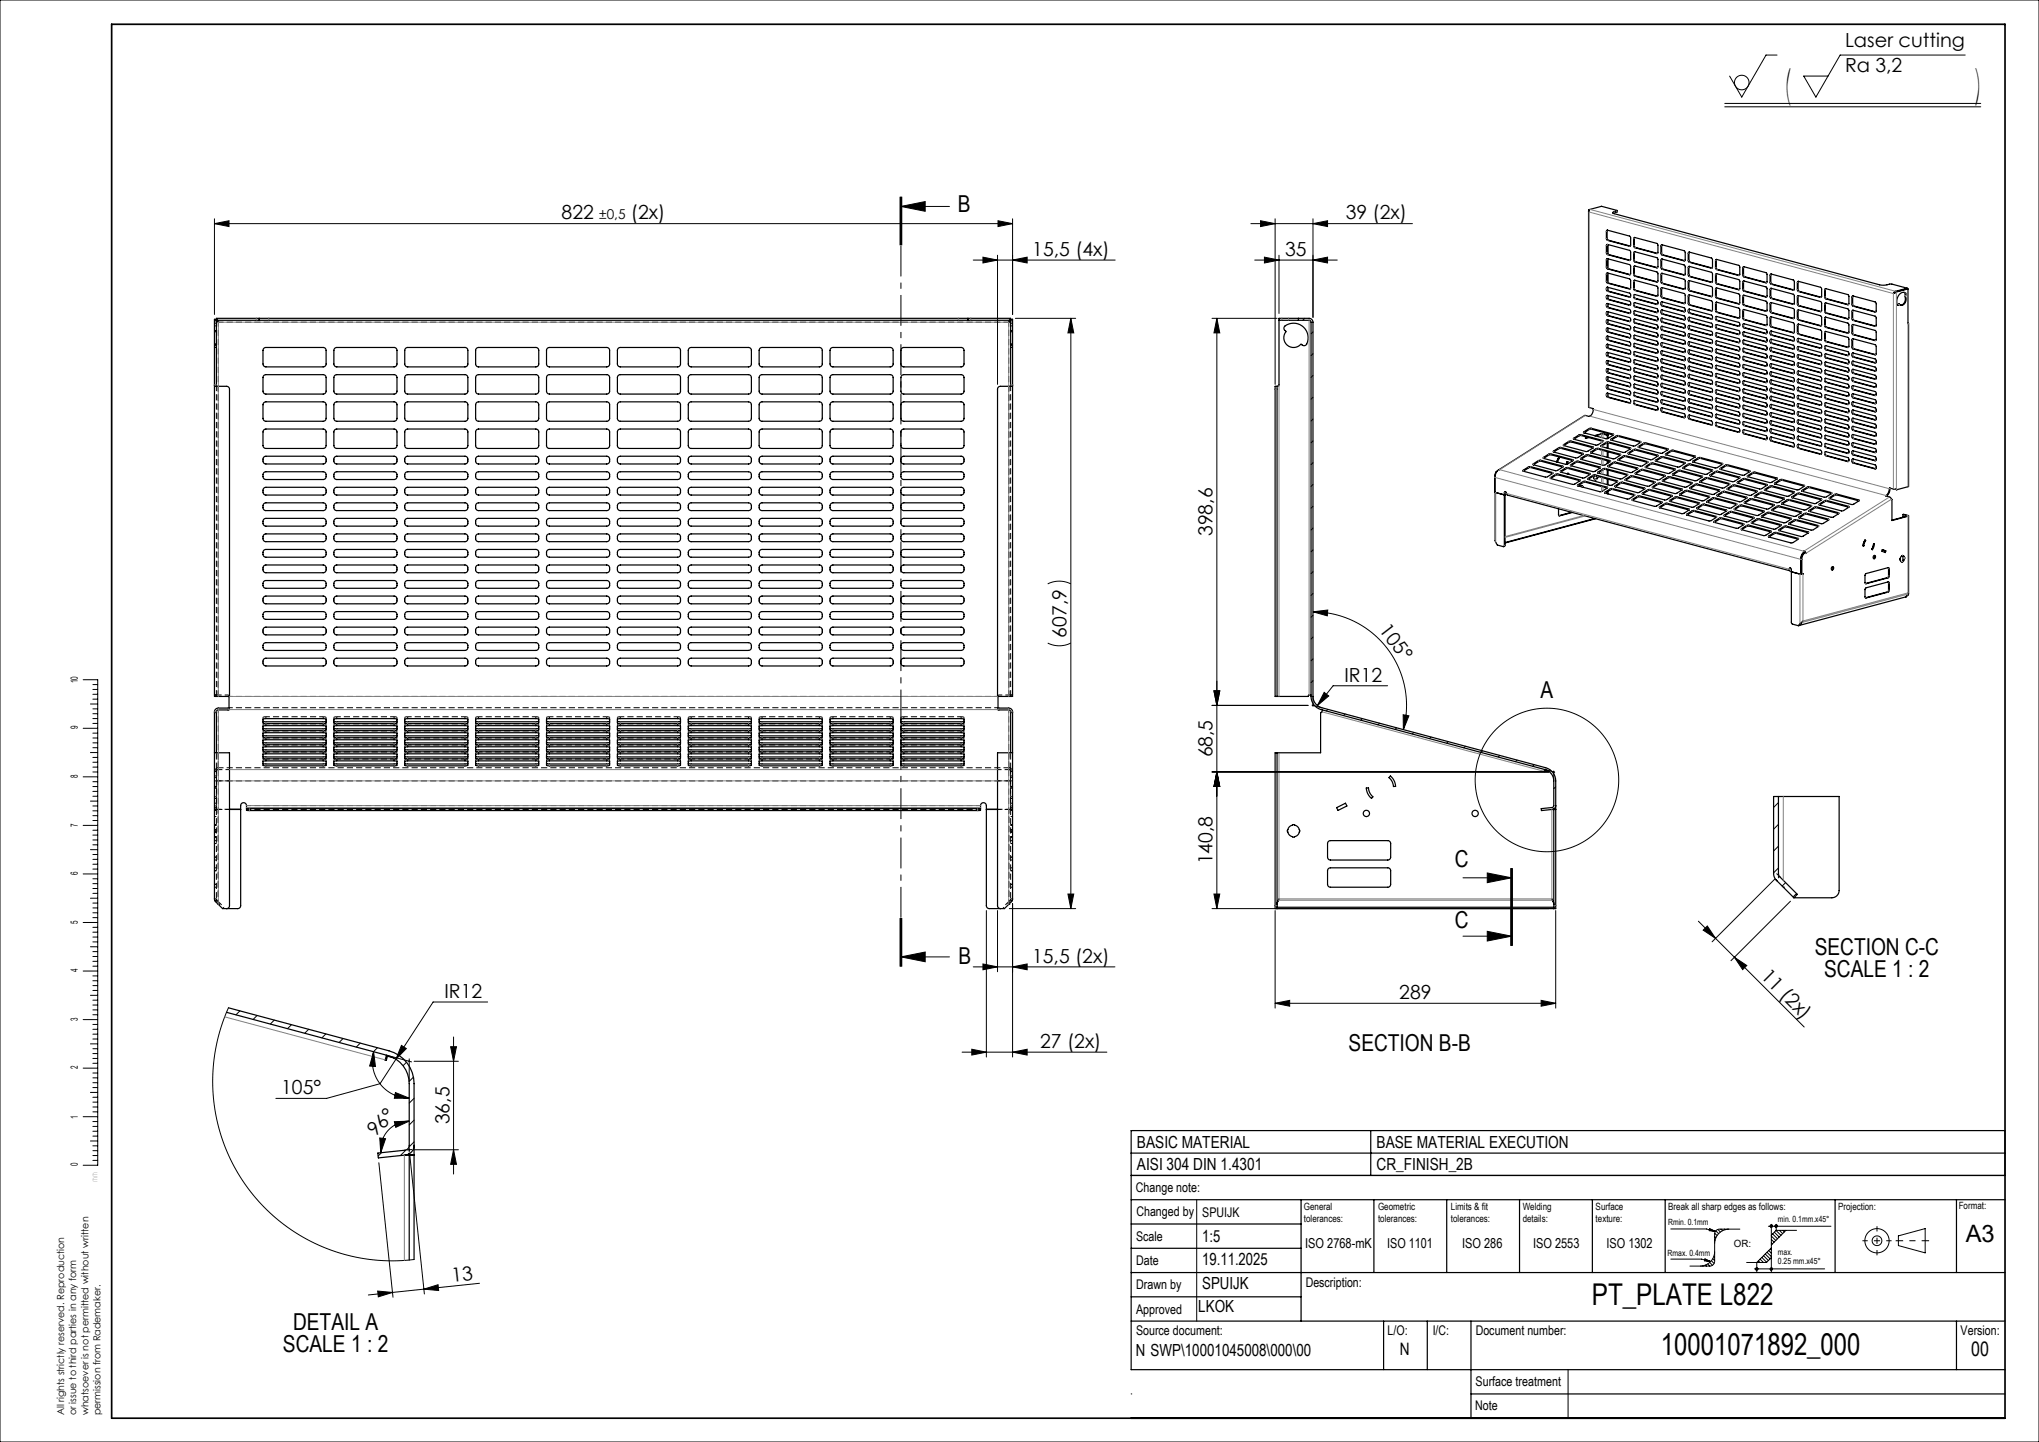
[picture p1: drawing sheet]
<svg xmlns="http://www.w3.org/2000/svg" width="420mm" height="297mm" viewBox="0 0 420 297" stroke-linecap="round" stroke-linejoin="round" font-family="sans-serif">
<defs><g id="words">
<g font-size="9.7">
<text x="367.2" y="21">(</text>
<text x="406" y="21">)</text>
</g>
<g font-size="6.2">
<text x="327.9" y="268.8">PT_PLATE L822</text>
<text x="342.1" y="279">10001071892_000</text>
</g>
<text font-size="4.9" x="404.9" y="255.8">A3</text>
<g font-size="4.8">
<text x="197.3" y="43.7">B</text>
<text x="317.3" y="143.8">A</text>
<text x="299.6" y="178.5">C</text>
<text x="299.7" y="191.1">C</text>
<text x="373.8" y="196.7">SECTION C-C</text>
<text x="197.4" y="198.5">B</text>
<text x="375.8" y="201.2">SCALE 1 : 2</text>
<text x="277.8" y="216.5">SECTION B-B</text>
<text x="60.4" y="274">DETAIL A</text>
<text x="58.3" y="278.5">SCALE 1 : 2</text>
</g>
<text font-size="4.1" x="406" y="279.3">00</text>
<g font-size="4">
<text x="380" y="9.6">Laser cutting</text>
<text x="380" y="14.8">Ra 3,2</text>
<text x="115.7" y="45.2">822</text>
<text x="130" y="45.2">(2x)</text>
<text x="277.2" y="45.2">39 (2x)</text>
<text x="212.6" y="52.7">15,5 (4x)</text>
<text x="264.7" y="52.7">35</text>
<text x="249.8" y="110.4" transform="rotate(-90 249.8 110.4)">398,6</text>
<text x="219.7" y="131.3" transform="rotate(-90 219.7 131.3)">607,9</text>
<text x="283.9" y="129.8" transform="rotate(52 283.9 129.8)">105°</text>
<text x="277" y="140.4">IR12</text>
<text x="249.8" y="156" transform="rotate(-90 249.8 156)">68,5</text>
<text x="249.8" y="178.1" transform="rotate(-90 249.8 178.1)">140,8</text>
<text x="212.6" y="198.3">15,5 (2x)</text>
<text x="362.5" y="201.2" transform="rotate(45 362.5 201.2)">11 (2x)</text>
<text x="91.6" y="205.5">IR12</text>
<text x="288.2" y="205.8">289</text>
<text x="214.3" y="215.8">27 (2x)</text>
<text x="57.9" y="225.4">105°</text>
<text x="92.6" y="231.6" transform="rotate(-90 92.6 231.6)">36,5</text>
<text x="77.3" y="234.3" transform="rotate(-46 77.3 234.3)">96°</text>
<text x="93.2" y="264" transform="rotate(-6 93.2 264)">13</text>
</g>
<text font-size="3.5" x="288.4" y="279.1">N</text>
<g font-size="3.4">
<text x="234.2" y="236.3">BASIC MATERIAL</text>
<text x="283.6" y="236.3">BASE MATERIAL EXECUTION</text>
<text x="234.2" y="241">AISI 304 DIN 1.4301</text>
<text x="283.6" y="241">CR_FINISH_2B</text>
<text x="247.6" y="255.8">1:5</text>
<text x="247.6" y="260.5">19.11.2025</text>
<text x="247.6" y="265.5">SPUIJK</text>
<text x="246.8" y="270.2">LKOK</text>
<text x="234" y="279.3">N SWP\10001045008\000\00</text>
</g>
<g font-size="2.8">
<text x="123.4" y="45.2">±0,5</text>
<text x="268.9" y="257">ISO 2768-mK</text>
<text x="285.8" y="257">ISO 1101</text>
<text x="301.2" y="257">ISO 286</text>
<text x="315.8" y="257">ISO 2553</text>
<text x="330.9" y="257">ISO 1302</text>
</g>
<g font-size="2.7">
<text x="234" y="245.4">Change note:</text>
<text x="234.1" y="250.4">Changed by</text>
<text x="247.6" y="250.7">SPUIJK</text>
<text x="234" y="255.5">Scale</text>
<text x="234" y="260.5">Date</text>
<text x="234" y="265.5">Drawn by</text>
<text x="269" y="265">Description:</text>
<text x="234" y="270.6">Approved</text>
<text x="234" y="275.1">Source document:</text>
<text x="285.8" y="275.1">L/O:</text>
<text x="295.1" y="275.1">I/C:</text>
<text x="304" y="275.1">Document number:</text>
<text x="403.9" y="275.1">Version:</text>
<text x="303.9" y="285.5">Surface treatment</text>
<text x="303.9" y="290.5">Note</text>
</g>
<g font-size="2.1">
<text x="16" y="140.8" transform="rotate(-90 16 140.8)">10</text>
<text x="16" y="150.2" transform="rotate(-90 16 150.2)">9</text>
<text x="16" y="160.2" transform="rotate(-90 16 160.2)">8</text>
<text x="16" y="170.2" transform="rotate(-90 16 170.2)">7</text>
<text x="16" y="180.2" transform="rotate(-90 16 180.2)">6</text>
<text x="16" y="190.2" transform="rotate(-90 16 190.2)">5</text>
<text x="16" y="200.2" transform="rotate(-90 16 200.2)">4</text>
<text x="16" y="210.2" transform="rotate(-90 16 210.2)">3</text>
<text x="16" y="220.2" transform="rotate(-90 16 220.2)">2</text>
<text x="16" y="230.5" transform="rotate(-90 16 230.5)">1</text>
<text x="16" y="240.2" transform="rotate(-90 16 240.2)">0</text>
<text x="20.1" y="243.5" transform="rotate(-90 20.1 243.5)">mm</text>
<text x="268.6" y="249.2">General</text>
<text x="268.6" y="251.7">tolerances:</text>
<text x="283.9" y="249.2">Geometric</text>
<text x="283.9" y="251.7">tolerances:</text>
<text x="298.9" y="249.2">Limits &amp; fit</text>
<text x="298.9" y="251.7">tolerances:</text>
<text x="313.7" y="249.2">Welding</text>
<text x="313.7" y="251.7">details:</text>
<text x="328.7" y="249.2">Surface</text>
<text x="328.7" y="251.7">texture:</text>
<text x="343.6" y="249.2">Break all sharp edges as follows:</text>
<text x="378.6" y="249.2">Projection:</text>
<text x="403.5" y="249.1">Format:</text>
<text x="357.2" y="256.9">OR:</text>
</g>
<g font-size="2">
<text x="13.2" y="291.5" transform="rotate(-90 13.2 291.5)">All rights strictly reserved. Reproduction</text>
<text x="15.7" y="291.5" transform="rotate(-90 15.7 291.5)">or issue to third parties in any form</text>
<text x="18.2" y="291.5" transform="rotate(-90 18.2 291.5)">whatsoever is not permitted without written</text>
<text x="20.7" y="291.5" transform="rotate(-90 20.7 291.5)">permission from Rademaker.</text>
</g>
<g font-size="1.8">
<text x="366.2" y="251.7">min. 0.1mm.x45°</text>
<text x="343.6" y="252.4">Rmin. 0.1mm</text>
<text x="343.5" y="258.7">Rmax. 0.4mm</text>
<text x="366.2" y="258.5">max.</text>
<text x="366.2" y="260.3">0.25 mm.x45°</text>
</g>
</g></defs>
<g fill="none" stroke="#000" stroke-width=".21">
<path d="M0 0h420v297h-420zM366 11.3h-2.2l-5 8.7-2.5-4.3M404.8 11.3h-25.8l-5 8.7-2.5-4.3h5M355.3 21.3h52.7M355.3 22h52.7M44.2 46.1l3-.6v1.2zM44.2 46.1h164.4M44.2 45.1v19.7M185.4 40.5v10M185.6 42.5l5-1v2zM185.6 40.5v10M185.6 42.5h10"/>
<path d="M185.8 40.5v10M200.5 53.6h29.2M202.5 53l3 .6-3 .6zM205.5 52.6v26.6M205.6 45.5l3 .6-3 .6zM208.6 53.6l3-.6v1.2zM208.6 45.1v19.7M257.7 46.1h33.2M258.5 53.6h17M259.7 45.5l3 .6-3 .6zM260.5 53l3 .6-3 .6zM262.7 45.1v34.1"/>
<path d="M263.5 52.6v12M270.5 46.1l3-.6v1.2zM270.5 45.1v20.3M270.5 53.6l3-.6v1.2zM209.2 65.6h12.4M220.6 65.6l.6 3h-1.2zM220.6 65.6v121.5M249.7 65.6h13.4M250.7 65.6l.6 3h-1.2zM250.7 65.6v121.5M268.8 65.6l-.4 .4M270.5 68.4l-.4 .4"/>
<path d="M270.5 72.8l-.4 .4M270.5 77.3l-.4 .4M270.5 81.8l-.4 .4M270.5 86.3l-.4 .4M270.5 90.8l-.4 .4M270.5 95.3l-.4 .4M270.5 99.8l-.4 .4M270.5 104.3l-.4 .4M270.5 108.8l-.4 .4M270.5 113.3l-.4 .4M270.5 117.7l-.4 .4M17.1 140h3v100h-3"/>
<path d="M215.8 132.4a5.3 5.3 0 0 0 4.8 0M215.8 120.3a5.3 5.3 0 0 1 4.8 0M270.5 122.2l-.4 .4M270.5 126.7l-.4 .4M270.5 131.2l-.4 .4M270.5 135.7l-.4 .4M270.5 126l3-.4-.1 1.2zM270.5 126a19.3 19.3 0 0 1 18.6 24.3M17.1 160h3M17.1 150h3M18.6 155h1.5M18.6 145h1.5"/>
<path d="M19.1 154h1M19.1 153h1M19.1 152h1M19.1 151h1M19.1 156h1M19.1 157h1M19.1 158h1M19.1 159h1M19.1 144h1M19.1 143h1M19.1 142h1M19.1 141h1"/>
<path d="M19.1 146h1M19.1 147h1M19.1 148h1M19.1 149h1M249.7 145.3h19.8M249.7 159h69.4M250.1 142.3h1.2l-.6 3zM250.7 159l.6 3h-1.2zM270.3 145.2l1.7 .5M270.5 140.2l-.4 .4M270.5 143.6v1.9M272.8 142.6l.9 .7-2.3 2z"/>
<path d="M273.5 146.1l-.3 .3M277.1 147.1l-.4 .3M280.6 148l-.3 .3M284.1 149l-.3 .3M285.8 141.2h-11.2l-3.2 4.1M287.7 149.9l-.3 .3M289 147.2l1.2 .2-1.1 2.9zM291.2 150.9l-.3 .3M294.8 151.8l-.4 .3M298.3 152.7l-.3 .4M301.9 153.7l-.4 .3M305.4 154.6l-.3 .4"/>
<path d="M308.9 155.6l-.3 .3M312.5 156.5l-.4 .4M316 157.5l-.3 .3M318.5 158.6l1.7 .4M319.4 158.6l-.3 .3M320.1 158.8v1.8M17.1 170h3M18.6 175h1.5M18.6 165h1.5M19.1 174h1M19.1 173h1M19.1 172h1"/>
<path d="M19.1 171h1M19.1 176h1M19.1 177h1M19.1 178h1M19.1 179h1M19.1 164h1M19.1 163h1M19.1 162h1M19.1 161h1M19.1 166h1M19.1 167h1M19.1 168h1"/>
<path d="M19.1 169h1M306.4 179.8l5 1-5 1zM311.2 178.8v16M311.4 178.8v16M311.5 178.8v16M320.5 162l-.4 .4M366 180l.3 .3M366.3 165.3l-1 1M366.3 169.8l-1 1M366.3 174.3l-1 1M366.3 178.8l-1 1M17.1 190h3"/>
<path d="M17.1 180h3M18.6 195h1.5M18.6 185h1.5M19.1 194h1M19.1 193h1M19.1 192h1M19.1 191h1M19.1 196h1M19.1 197h1M19.1 198h1M19.1 199h1M19.1 184h1"/>
<path d="M19.1 183h1M19.1 182h1M19.1 181h1M19.1 186h1M19.1 187h1M19.1 188h1M19.1 189h1M185.4 189.1v10M185.6 197.1l5-1v2zM185.6 189.1v10M185.6 197.1h10M185.8 189.1v10z"/>
<path d="M200.5 199.1h29.2M202.5 198.5l3 .6-3 .6zM203.2 187.5v30.2M205.5 187.5v12.6M207.9 187.1h13.7M208.6 199.1l3-.6v1.2zM208.6 186.1v31.6M220 184.1h1.2l-.6 3zM249.7 187.1h69.4M250.1 184.1h1.2l-.6 3zM262.7 187.5v20.1M301.4 180.8h10"/>
<path d="M301.4 192.8h10M306.4 191.8l5 1-5 1zM320.5 187.5v20.1M349.8 189.7l7.5 7.5M350.8 191.6l.9-.9 1.7 2.6zM357.3 197.2l2.5 1.7-.8 .8zM357.3 197.2l14.3 14.3M365.6 181l-12.9 13M366.3 180.4v.4M367.8 181.8l-.7 .7M368.8 185.6l-12.2 12.3M370.1 184l-.8 .7"/>
<path d="M17.1 210h3M17.1 200h3M18.6 215h1.5M18.6 205h1.5M19.1 214h1M19.1 213h1M19.1 212h1M19.1 211h1M19.1 216h1M19.1 217h1M19.1 218h1M19.1 219h1"/>
<path d="M19.1 204h1M19.1 203h1M19.1 202h1M19.1 201h1M19.1 206h1M19.1 207h1M19.1 208h1M19.1 209h1M47.1 207.6l-1.8 4.7-1 4.7-.5 4.8 .2 4.9 .9 4.8 1.4 4.7 2.1 4.4 2.6 4 3.2 3.8 3.6 3.3 4.1 2.8 4.3 2.2 4.7 1.6 4.7 1 4.8 .4 4.9-.3M49.4 208.2l-.8 .8M53 209.2l-.9 .8M56.5 210.1l-.8 .8"/>
<path d="M60 211.1l-.8 .8M63.6 212l-.8 .8M67.1 212.9l-.8 .9M70.7 213.9l-.9 .8M74.2 214.8l-.8 .9M77 216.6l.3 3.1-1.2-.1zM77 216.6a7.6 7.6 0 0 0 7.3 9.6M77.7 215.8l-.8 .8M80.1 217.5l4.7 1.2M82.7 215.3l1 .7-2.1 2.2zM83.7 218.8l-.7 .7M84.3 218.1v4.6"/>
<path d="M85.3 218.6h9.1M92.8 215.6h1.2l-.6 3zM93.4 213.6v28.2M100.4 206.4h-11.2l-10.9 16.8-11 3h-10.5M198.2 216.7h29.8M200.2 216.1l3 .6-3 .6zM208.6 216.7l3-.6v1.2zM262.7 206.6l3-.6v1.2zM262.7 206.6h57.8M317.5 206l3 .6-3 .6zM17.1 230h3M17.1 220h3"/>
<path d="M18.6 235h1.5M18.6 225h1.5M19.1 234h1M19.1 233h1M19.1 232h1M19.1 231h1M19.1 236h1M19.1 237h1M19.1 238h1M19.1 239h1M19.1 224h1M19.1 223h1"/>
<path d="M19.1 222h1M19.1 221h1M19.1 226h1M19.1 227h1M19.1 228h1M19.1 229h1M78 239.5l2.9 27.7M78.2 234.4l1.2 .1-1 2.9zM78.6 237.4l-.7 .7M81.2 231l3.1-.1-2.8 1.3zM81.5 225l2.8 1.2h-3.1zM83.6 236.9l-1.1 1.1"/>
<path d="M84.3 230.9a5.9 5.9 0 0 0-5.9 6.5M84.3 236.4v.9M84.4 237.8l3 28.7M84.8 236.8l-.9 .1M85.2 221.8l-.9 .9M85.3 236.8h9.1M85.3 226.2l-1 1M85.3 230.7l-1 1M85.3 235.2l-1.1 1M93.4 236.8l.6 3h-1.2zM246.5 247.1v25M344.2 253.1h7.3l1.8 .5"/>
<path d="M344.2 259.3h6.3l1.8 .5M351.2 259.3l1.1 .5-1.2-.1zM351.8 259.7l-.6-.1 .1-.2 1 .4M352.2 253.1l1.1 .5-1.2-.1zM352.5 259.7l.6 .5M352.7 253.5l-.5-.1v-.2l1.1 .4M352.8 259.2l.4 .4M353 258.7l.2 .2M353.2 258.2h.1M353.2 257.8a3 3 0 0 1-3 3M353.2 255.4l.1 .1M353.2 254.7l.2 .2"/>
<path d="M353.2 255.4h.1M353.2 254l.5 .5M353.4 253.5l.6 .6M353.8 253.2l.6 .6M354.5 253.2l.3 .3M355.2 253.2l.1 .1M355.9 253.2h.1M356.2 253.2a3 3 0 0 0-3 3M358.4 253.2h-4.2a1 1 0 0 0-1 1v5.6a1 1 0 0 1-1 1M362.2 259.7l.3 .3M362.6 259.3l.6 .7M362.9 259l1 1"/>
<path d="M363.3 258.6l1 1M363.6 258.3l1 1M364 257.9l.9 .9M364.3 252.6h12.8M364.3 257.6l.6 .5M364.7 257.2l.2 .2M364.8 252.3l-.2 .2M364.9 252.2v9.8M364.9 259l-1 1h-4.1M364.9 257l-3 3v2M364.9 254.6l.9 .9M364.9 255.3l.5 .6"/>
<path d="M364.9 256l.2 .2M365 252.3l-.4 .3M365 252.4l-.3 .3M365.1 252.4l-.3 .4M365.1 252.6l-.2 .2M365.1 254.1l1 1M365.5 253.8l1 1M365.8 252.3l-.2 .2M365.8 253.4l1 1M365.9 253.4h4.2M365.9 253.4l-1 1M365.9 252.2v1.2"/>
<path d="M366 252.3l-.4 .3M366 252.3l-.3 .4M366.1 252.4l-.3 .4M366.1 252.6l-.2 .2M366.5 253.4l.7 .7M367.2 253.4l.3 .3M367.9 253.4l-3 3M391 254.5l5.6-1.5v5l-5.6-1.5zM77.8 265.9l3 .3-2.9 .9zM87.3 265.5l2.9-.9 .2 1.2zM98.8 264.3l-22.9 2.4M348.1 260.8h4.1"/>
<path d="M350.7 260.7l.1 .1M351.3 260.6l.2 .2M351.8 260.3l.4 .5M352.2 260l.5 .6M361.4 261.3h14.4M361.7 261.2h.1M361.9 261.1l-.3 .3M362 261.2l-.3 .3M362.1 261.2l-.4 .4M362.1 261.4l-.3 .2M364.9 261.1l-.3 .3M365 261.2l-.3 .3"/>
<path d="M365.1 261.2l-.4 .4M365.1 261.3l-.3 .3M233 287.1h.1M323 282.1v10"/>
<circle cx="358.8" cy="17" r="1.5"/>
<circle cx="318.6" cy="160.6" r="14.8"/>
<circle cx="364.9" cy="252.5" r=".25"/>
<circle cx="365.9" cy="252.5" r=".25"/>
<circle cx="386.6" cy="255.5" r="2.5"/>
<circle cx="386.6" cy="255.5" r="1"/>
<circle cx="361.9" cy="261.4" r=".25"/>
<circle cx="364.9" cy="261.4" r=".25"/>
</g>
<path d="M383.6 255.5h6M386.6 258.5v-6" fill="none" stroke="#000" stroke-width=".21" stroke-dasharray="15.2 1.3 1.3 1.3" stroke-dashoffset="14.1" stroke-linecap="butt"/>
<path d="M390.5 255.5h6.9" fill="none" stroke="#000" stroke-width=".21" stroke-dasharray="15.2 1.3 1.3 1.3" stroke-dashoffset="13.7" stroke-linecap="butt"/>
<g fill="none" stroke="#000" stroke-width=".25">
<path d="M327.2 43.4v40.5l.9 .3a1.49 1.49 0 0 1-.8 1.6l-.9-.2-17.6 11.1h.1a1.52 1.52 0 0 0-1 1.6l.1 13M327.3 43.2l2.6-.7 3.2 .9-.9 .4 .3 .2 54.7 14.7h.9l1.5-.2 3.2 .9M327.3 43.2h.1M327.5 43.1l-.2 .6-.1-.3 .1-.2M331 47.5l4.7 1.1 .2 .3-.1 1.7-.1 .1-4.6-1.2-.2-.4zM331 50.4l4.7 1.2 .2 .3-.1 1.7-.1 .1-4.6-1.3-.2-.3zM331 53.3l4.7 1.2 .2 .3-.1 1.7-.1 .1-4.6-1.2-.2-.4zM331 56.3l4.7 1.2 .2 .3-.1 1.6-.1 .1-4.6-1.2-.2-.4zM331 59.2l4.7 1.2 .2 .2v.5l-.2 .1-4.6-1.2-.2-.3zM331.1 50.4v1.8M331.1 53.3v1.8M331.1 56.3v1.8"/>
<path d="M331.1 59.2v.6M331.1 47.4l-.1 1.7 .2 .3 4.6 1.3M331.1 50.3l-.1 1.7 .2 .4 4.6 1.2M331.1 53.3l-.1 1.7 .2 .3 4.6 1.3M331.1 56.2l-.1 1.7 .2 .3 4.6 1.3M331.1 59.2l-.1 .4 .2 .3 4.6 1.3M331.2 50.4v2M331.2 53.3v2M331.2 56.3v2M331.2 59.2v.7M333.1 43.4v.2l-.8 .3M336.6 49l4.7 1.1 .2 .3v1.7l-.2 .1-4.6-1.2-.2-.4z"/>
<path d="M336.6 51.9l4.7 1.2 .2 .3v1.7l-.2 .1-4.6-1.3-.2-.3zM336.6 54.8l4.7 1.2 .2 .3v1.7l-.2 .1-4.6-1.2-.2-.4zM336.6 57.8l4.7 1.2 .2 .3v1.7h-.2l-4.6-1.2-.2-.4zM336.7 48.9v1.7l.1 .3 4.6 1.3M336.7 51.9v1.6l.1 .4 4.6 1.2M336.7 54.8v1.7l.1 .3 4.6 1.3M336.7 57.7v1.7l.1 .3 4.6 1.3M342.2 50.5l4.7 1.2 .2 .3v1.6l-.2 .1-4.6-1.2-.2-.4zM342.2 53.4l4.7 1.2 .2 .3v1.7l-.2 .1-4.6-1.3-.2-.3zM342.2 56.3l4.7 1.2 .2 .3v1.7l-.2 .1-4.6-1.2-.2-.4zM342.2 59.3l4.7 1.2 .2 .3v1.7h-.2l-4.6-1.2-.2-.3zM342.4 50.4l-.1 1.7 .1 .3 4.6 1.3"/>
<path d="M342.4 53.4l-.1 1.6 .1 .4 4.6 1.2M342.4 56.3l-.1 1.7 .1 .3 4.6 1.3M342.4 59.2l-.1 1.7 .1 .3 4.6 1.3M347.8 52l4.8 1.2 .1 .3v1.7h-.2l-4.6-1.2-.2-.4zM347.8 54.9l4.8 1.2 .1 .3v1.7l-.2 .1-4.6-1.3-.2-.3zM347.8 57.8l4.8 1.2 .1 .3v1.7l-.2 .1-4.6-1.2-.2-.4zM348 51.9l-.1 1.7 .1 .3 4.7 1.3M348 54.9l-.1 1.6 .1 .4 4.7 1.2M348 57.8l-.1 1.7 .1 .3 4.7 1.3M353.4 53.5l4.8 1.2 .2 .3-.1 1.7h-.2l-4.6-1.2-.1-.3zM353.4 56.4l4.8 1.2 .2 .3-.1 1.7-.2 .1-4.6-1.3-.1-.3zM353.4 59.4l4.8 1.1 .2 .3-.1 1.7-.2 .1-4.6-1.2-.1-.4z"/>
<path d="M353.6 53.4l-.1 1.7 .2 .3 4.6 1.3M353.6 56.4l-.1 1.6 .2 .4 4.6 1.2M353.6 59.3l-.1 1.7 .2 .3 4.6 1.3M359 55l4.8 1.2 .2 .3-.1 1.7-.1 .1-4.6-1.3-.2-.3zM359 57.9l4.8 1.2 .2 .3-.1 1.7-.1 .1-4.6-1.2-.2-.4zM359.2 54.9l-.1 1.7 .2 .3 4.6 1.3M359.2 57.9l-.1 1.7 .2 .3 4.6 1.2M364.7 56.5l4.7 1.2 .2 .3v1.7l-.2 .1-4.6-1.3-.2-.3zM364.7 59.4l4.7 1.2 .2 .3v1.7l-.2 .1-4.6-1.2-.2-.4zM364.8 56.4v1.7l.1 .4 4.6 1.2M364.8 59.4v1.7l.1 .3 4.6 1.3M370.3 58l4.7 1.2 .2 .3v1.7l-.2 .1-4.6-1.3-.2-.3z"/>
<path d="M370.5 57.9l-.1 1.7 .1 .4 4.6 1.2M375.9 59.5l4.8 1.2 .1 .3v1.7l-.2 .1-4.6-1.3-.2-.3zM376.1 59.5l-.1 1.6 .1 .4 4.7 1.2M390.5 60l-.5 .5 .6-.4M390.5 60v.1M392.8 59.4v.1M392.8 59.4l-2.3 .6M392.9 59.5h.1M392.9 59.5l-2.4 .6M393 59.5l-2.4 .6M393 59.5v7.1M44.6 65.8h-.4v77.6h3.1v-63.2a.6 .6 0 0 0-.6-.6h-2.2a.24 .24 0 0 1-.3 0 .24 .24 0 0 1 0-.3"/>
<path d="M53.4 65.6h-8.8v13.8l.1 .2M53.4 66h-8.8l.4 .4-.4-.4M53.4 65.6h146M53.4 66h146M53.4 65.6v.4M54.3 71.7l.5-.1h11.8a.6 .6 0 0 1 .6 .6v2.8a.6 .6 0 0 1-.6 .6h-11.8a.6 .6 0 0 1-.6-.6v-2.8zM54.3 77.3l.5-.1h11.8a.6 .6 0 0 1 .6 .6v2.8a.6 .6 0 0 1-.6 .6h-11.8a.6 .6 0 0 1-.6-.6v-2.8zM68.9 71.7l.5-.1h11.8a.6 .6 0 0 1 .6 .6v2.8a.6 .6 0 0 1-.6 .6h-11.8a.6 .6 0 0 1-.6-.6v-2.8zM68.9 77.3l.5-.1h11.8a.6 .6 0 0 1 .6 .6v2.8a.6 .6 0 0 1-.6 .6h-11.8a.6 .6 0 0 1-.6-.6v-2.8zM83.5 71.7l.5-.1h11.8a.6 .6 0 0 1 .6 .6v2.8a.6 .6 0 0 1-.6 .6h-11.8a.6 .6 0 0 1-.6-.6v-2.8zM83.5 77.3l.5-.1h11.8a.6 .6 0 0 1 .6 .6v2.8a.6 .6 0 0 1-.6 .6h-11.8a.6 .6 0 0 1-.6-.6v-2.8zM98.1 71.7l.5-.1h11.8a.6 .6 0 0 1 .6 .6v2.8a.6 .6 0 0 1-.6 .6h-11.8a.6 .6 0 0 1-.6-.6v-2.8z"/>
<path d="M98.1 77.3l.5-.1h11.8a.6 .6 0 0 1 .6 .6v2.8a.6 .6 0 0 1-.6 .6h-11.8a.6 .6 0 0 1-.6-.6v-2.8zM112.7 71.7l.5-.1h11.8a.6 .6 0 0 1 .6 .6v2.8a.6 .6 0 0 1-.6 .6h-11.8a.6 .6 0 0 1-.6-.6v-2.8zM112.7 77.3l.5-.1h11.8a.6 .6 0 0 1 .6 .6v2.8a.6 .6 0 0 1-.6 .6h-11.8a.6 .6 0 0 1-.6-.6v-2.8zM127.3 71.7l.5-.1h11.8a.6 .6 0 0 1 .6 .6v2.8a.6 .6 0 0 1-.6 .6h-11.8a.6 .6 0 0 1-.6-.6v-2.8zM127.3 77.3l.5-.1h11.8a.6 .6 0 0 1 .6 .6v2.8a.6 .6 0 0 1-.6 .6h-11.8a.6 .6 0 0 1-.6-.6v-2.8zM141.9 71.7l.5-.1h11.8a.6 .6 0 0 1 .6 .6v2.8a.6 .6 0 0 1-.6 .6h-11.8a.6 .6 0 0 1-.6-.6v-2.8zM141.9 77.3l.5-.1h11.8a.6 .6 0 0 1 .6 .6v2.8a.6 .6 0 0 1-.6 .6h-11.8a.6 .6 0 0 1-.6-.6v-2.8zM156.5 71.7l.5-.1h11.8a.6 .6 0 0 1 .6 .6v2.8a.6 .6 0 0 1-.6 .6h-11.8a.6 .6 0 0 1-.6-.6v-2.8zM156.5 77.3l.5-.1h11.8a.6 .6 0 0 1 .6 .6v2.8a.6 .6 0 0 1-.6 .6h-11.8a.6 .6 0 0 1-.6-.6v-2.8zM171.1 71.7l.5-.1h11.8a.6 .6 0 0 1 .6 .6v2.8a.6 .6 0 0 1-.6 .6h-11.8a.6 .6 0 0 1-.6-.6v-2.8zM171.1 77.3l.5-.1h11.8a.6 .6 0 0 1 .6 .6v2.8a.6 .6 0 0 1-.6 .6h-11.8a.6 .6 0 0 1-.6-.6v-2.8zM185.7 71.7l.5-.1h11.8a.6 .6 0 0 1 .6 .6v2.8a.6 .6 0 0 1-.6 .6h-11.8a.6 .6 0 0 1-.6-.6v-2.8z"/>
<path d="M185.7 77.3l.5-.1h11.8a.6 .6 0 0 1 .6 .6v2.8a.6 .6 0 0 1-.6 .6h-11.8a.6 .6 0 0 1-.6-.6v-2.8zM199.4 65.6h8.8v.4M199.4 66h8.8M199.4 65.6v.4M208.2 66l-.4 .4 .3-.4M208.2 65.8h.4v77.6h-3.1v-63.2a.6 .6 0 0 1 .6-.6h2.2a.2 .2 0 0 0 .3-.1 .2 .2 0 0 0 0-.2M208.2 65.8v13.5l-.2 .3M208.2 65.8v.1M263.1 79.6v63.8M263.1 79.6h-.4v63.8h.4M263.5 66h4M264.6 67.2a2.93 2.93 0 0 1 3.9 .1 2.93 2.93 0 0 1 .4 3.8l-.4 .1-.5-.3a2.09 2.09 0 0 1-2.9 .2 2.09 2.09 0 0 1-.3-2.9 .64 .64 0 0 1-.2-1z"/>
<path d="M267.5 65.6h2.2a.8 .8 0 0 1 .8 .8v77a2.4 2.4 0 0 0 1.7 2.4l46.2 12.3a2.8 2.8 0 0 1 2.1 2.7v26.3h-57.8v-32.1h.4M267.5 66h2.2l.4 .4v77a2.8 2.8 0 0 0 2 2.7l46.2 12.4a2.4 2.4 0 0 1 1.8 2.3l-.1 5.3-.3 .2-2.2 .3v.4l2.2-.3a.8 .8 0 0 0 .8-.8M267.5 65.6h-4v13.7l-.2 .2-.2 .1M267.5 65.6v.4M331 79.3l4.7 1.2 .2 .3v.4l-.2 .2-4.6-1.3-.2-.3zM331 77.7l4.7 1.1 .2 .3v.4l-.2 .2-4.6-1.2-.2-.4zM331 76l4.7 1.2 .2 .2v.5l-.2 .1-4.6-1.2-.2-.3zM331 74.3l4.7 1.2 .2 .2v.5l-.2 .1-4.6-1.2-.2-.3zM331 72.6l4.7 1.2 .2 .3v.4l-.2 .1-4.6-1.2-.2-.3zM331 71l4.7 1.1 .2 .3v.4l-.2 .2-4.6-1.3-.2-.3zM331 69.3l4.7 1.1 .2 .3v.4l-.2 .2-4.6-1.2-.2-.3zM331 67.6l4.7 1.2 .2 .2v.5l-.2 .1-4.6-1.2-.2-.3z"/>
<path d="M331 65.9l4.7 1.2 .2 .2v.5l-.2 .1-4.6-1.2-.2-.3zM331 64.2l4.7 1.2 .2 .3v.4l-.2 .1-4.6-1.2-.2-.3zM331 62.6l4.7 1.1 .2 .3v.4l-.2 .2-4.6-1.2-.2-.4zM331 60.9l4.7 1.2 .2 .2v.5l-.2 .1-4.6-1.2-.2-.3zM331.1 60.9v.5M331.1 62.6v.5M331.1 64.2v.6M331.1 65.9v.6M331.1 67.6v.6M331.1 69.3v.5M331.1 71v.5M331.1 72.6v.6"/>
<path d="M331.1 74.3v.6M331.1 76v.5M331.1 77.7v.5M331.1 79.3v.6M331.1 60.8l-.1 .5 .2 .3 4.6 1.2M331.1 62.5l-.1 .5 .2 .3 4.6 1.2M331.1 64.2l-.1 .5 .2 .3 4.6 1.2M331.1 65.9l-.1 .5 .2 .2 4.6 1.3M331.1 67.5l-.1 .5 .2 .3 4.6 1.3M331.1 69.2l-.1 .5 .2 .3 4.6 1.2M331.1 70.9l-.1 .5 .2 .3 4.6 1.2M331.1 72.6l-.1 .5 .2 .3 4.6 1.2"/>
<path d="M331.1 74.3l-.1 .4 .2 .3 4.6 1.3M331.1 75.9l-.1 .5 .2 .3 4.6 1.3M331.1 77.6l-.1 .5 .2 .3 4.6 1.2M331.1 79.3l-.1 .5 .2 .3 4.6 1.2M331.2 60.9v.7M331.2 62.5v.8M331.2 64.2v.8M331.2 65.9v.8M331.2 67.6v.7M331.2 69.3v.7M331.2 70.9v.8M331.2 72.6v.8"/>
<path d="M331.2 74.3v.7M331.2 76v.7M331.2 77.6v.8M331.2 79.3v.8M336.6 79.2l4.7 1.1 .2 .3v.4l-.2 .2-4.6-1.2-.2-.4zM336.6 77.5l4.7 1.2 .2 .2v.5l-.2 .1-4.6-1.2-.2-.3zM336.6 75.8l4.7 1.2 .2 .2v.5l-.2 .1-4.6-1.2-.2-.3zM336.6 74.1l4.7 1.2 .2 .3v.4l-.2 .1-4.6-1.2-.2-.3zM336.6 72.5l4.7 1.1 .2 .3v.4l-.2 .2-4.6-1.3-.2-.3zM336.6 70.8l4.7 1.1 .2 .3v.5l-.2 .1-4.6-1.2-.2-.3zM336.6 69.1l4.7 1.2 .2 .2v.5l-.2 .1-4.6-1.2-.2-.3zM336.6 67.4l4.7 1.2 .2 .2v.5l-.2 .1-4.6-1.2-.2-.3z"/>
<path d="M336.6 65.7l4.7 1.2 .2 .3v.4l-.2 .2-4.6-1.3-.2-.3zM336.6 64.1l4.7 1.1 .2 .3v.4l-.2 .2-4.6-1.2-.2-.4zM336.6 62.4l4.7 1.2 .2 .2v.5l-.2 .1-4.6-1.2-.2-.3zM336.6 60.7l4.7 1.2 .2 .2v.5l-.2 .1-4.6-1.2-.2-.3zM336.7 60.7v.4l.1 .3 4.6 1.3M336.7 62.3v.5l.1 .3 4.6 1.3M336.7 64v.5l.1 .3 4.6 1.2M336.7 65.7v.5l.1 .3 4.6 1.2M336.7 67.4v.5l.1 .3 4.6 1.2M336.7 69.1v.4l.1 .3 4.6 1.3M336.7 70.7v.5l.1 .3 4.6 1.2M336.7 72.4v.5l.1 .3 4.6 1.2"/>
<path d="M336.7 74.1v.5l.1 .3 4.6 1.2M336.7 75.8v.5l.1 .2 4.6 1.3M336.7 77.4v.5l.1 .3 4.6 1.3M336.7 79.1v.5l.1 .3 4.6 1.2M342.2 79l4.7 1.2 .2 .2v.5l-.2 .1-4.5-1.2-.3-.3zM342.2 77.3l4.7 1.2 .2 .2v.5l-.2 .1-4.5-1.2-.3-.3zM342.2 75.6l4.7 1.2 .2 .3v.4l-.2 .2-4.5-1.3-.3-.3zM342.2 74l4.7 1.1 .2 .3v.4l-.2 .2-4.5-1.2-.3-.4zM342.2 72.3l4.7 1.2 .2 .2v.5l-.2 .1-4.5-1.2-.3-.3zM342.2 70.6l4.7 1.2 .2 .2v.5l-.2 .1-4.5-1.2-.3-.3zM342.2 68.9l4.7 1.2 .2 .2v.5l-.2 .1-4.5-1.2-.3-.3zM342.2 67.3l4.7 1.1 .2 .3v.4l-.2 .2-4.5-1.3-.3-.3z"/>
<path d="M342.2 65.6l4.7 1.1 .2 .3v.4l-.2 .2-4.5-1.2-.3-.3zM342.2 63.9l4.7 1.2 .2 .2v.5l-.2 .1-4.5-1.2-.3-.3zM342.2 62.2l4.7 1.2 .2 .2v.5l-.2 .1-4.5-1.2-.3-.3zM342.4 62.2l-.1 .5 .2 .2 4.5 1.3M342.4 63.8l-.1 .5 .2 .3 4.5 1.3M342.4 65.5l-.1 .5 .2 .3 4.5 1.2M342.4 67.2l-.1 .5 .2 .3 4.5 1.2M342.4 68.9l-.1 .5 .2 .3 4.5 1.2M342.4 70.6l-.1 .4 .2 .3 4.5 1.3M342.4 72.2l-.1 .5 .2 .3 4.5 1.3M342.4 73.9l-.1 .5 .2 .3 4.5 1.2M342.4 75.6l-.1 .5 .2 .3 4.5 1.2"/>
<path d="M342.4 77.3l-.1 .5 .2 .3 4.5 1.2M342.4 79l-.1 .4 .2 .3 4.5 1.3M347.8 78.8l4.7 1.2 .2 .2v.5l-.2 .1-4.5-1.2-.3-.3zM347.8 77.1l4.7 1.2 .2 .3v.4l-.2 .2-4.5-1.3-.3-.3zM347.8 75.5l4.7 1.1 .2 .3v.4l-.2 .2-4.5-1.2-.3-.4zM347.8 73.8l4.7 1.2 .2 .2v.5l-.2 .1-4.5-1.2-.3-.3zM347.8 72.1l4.7 1.2 .2 .2v.5l-.2 .1-4.5-1.2-.3-.3zM347.8 70.4l4.7 1.2 .2 .3v.4l-.2 .1-4.5-1.2-.3-.3zM347.8 68.8l4.7 1.1 .2 .3v.4l-.2 .2-4.5-1.3-.3-.3zM347.8 67.1l4.7 1.1 .2 .3v.4l-.2 .2-4.5-1.2-.3-.3zM347.8 65.4l4.7 1.2 .2 .2v.5l-.2 .1-4.5-1.2-.3-.3zM347.8 63.7l4.7 1.2 .2 .2v.5l-.2 .1-4.5-1.2-.3-.3z"/>
<path d="M347.8 60.8l4.8 1.2 .1 .3v1.7l-.2 .1-4.6-1.3-.2-.3zM348 60.7l-.1 1.7 .1 .3 4.7 1.3M348 63.7l-.1 .5 .2 .3 4.6 1.2M348 65.4l-.1 .4 .2 .3 4.6 1.3M348 67l-.1 .5 .2 .3 4.6 1.2M348 68.7l-.1 .5 .2 .3 4.6 1.2M348 70.4l-.1 .5 .2 .3 4.6 1.2M348 72.1l-.1 .4 .2 .3 4.6 1.3M348 73.7l-.1 .5 .2 .3 4.6 1.3M348 75.4l-.1 .5 .2 .3 4.6 1.2M348 77.1l-.1 .5 .2 .3 4.6 1.2M348 78.8l-.1 .5 .2 .3 4.6 1.2"/>
<path d="M353.4 78.7l4.7 1.1 .2 .3v.4l-.2 .2-4.5-1.3-.2-.3zM353.4 77l4.7 1.1 .2 .3v.4l-.2 .2-4.5-1.2-.2-.3zM353.4 75.3l4.7 1.2 .2 .2v.5l-.2 .1-4.5-1.2-.2-.3zM353.4 73.6l4.7 1.2 .2 .2v.5l-.2 .1-4.5-1.2-.2-.3zM353.4 71.9l4.7 1.2 .2 .3v.4l-.2 .1-4.5-1.2-.2-.3zM353.4 70.3l4.7 1.1 .2 .3v.4l-.2 .2-4.5-1.2-.2-.4zM353.4 68.6l4.7 1.2 .2 .2v.5l-.2 .1-4.5-1.2-.2-.3zM353.4 66.9l4.7 1.2 .2 .2v.5l-.2 .1-4.5-1.2-.2-.3zM353.4 65.2l4.7 1.2 .2 .2v.5l-.2 .1-4.5-1.2-.2-.3zM353.4 62.3l4.8 1.2 .2 .3-.1 1.7-.2 .1-4.6-1.3-.1-.3zM353.6 62.2l-.1 1.7 .2 .4 4.6 1.2M353.6 65.2l-.1 .5 .2 .3 4.6 1.2"/>
<path d="M353.6 66.9l-.1 .4 .2 .3 4.6 1.3M353.6 68.5l-.1 .5 .2 .3 4.6 1.3M353.6 70.2l-.1 .5 .2 .3 4.6 1.2M353.6 71.9l-.1 .5 .2 .3 4.6 1.2M353.6 73.6l-.1 .5 .2 .3 4.6 1.2M353.6 75.2l-.1 .5 .2 .3 4.6 1.3M353.6 76.9l-.1 .5 .2 .3 4.6 1.2M353.6 78.6l-.1 .5 .2 .3 4.6 1.2M359 78.5l4.8 1.2 .2 .2v.5l-.2 .1-4.6-1.2-.2-.3zM359 76.8l4.8 1.2 .2 .2v.5l-.2 .1-4.6-1.2-.2-.3zM359 75.1l4.8 1.2 .2 .2v.5l-.2 .1-4.6-1.2-.2-.3zM359 73.4l4.8 1.2 .2 .3v.4l-.2 .2-4.6-1.3-.2-.3z"/>
<path d="M359 71.8l4.8 1.1 .2 .3v.4l-.2 .2-4.6-1.2-.2-.4zM359 70.1l4.8 1.2 .2 .2v.5l-.2 .1-4.6-1.2-.2-.3zM359 68.4l4.8 1.2 .2 .2v.5l-.2 .1-4.6-1.2-.2-.3zM359 66.7l4.8 1.2 .2 .3v.4l-.2 .1-4.6-1.2-.2-.3zM359 60.9l4.8 1.1 .2 .3-.1 1.7-.1 .1-4.6-1.2-.2-.4zM359 63.8l4.8 1.2 .2 .3-.1 1.7-.1 .1-4.6-1.3-.2-.3zM359.2 60.8l-.1 1.7 .2 .3 4.6 1.3M359.2 63.7l-.1 1.7 .2 .4 4.6 1.2M359.2 66.7l-.1 .5 .2 .3 4.6 1.2M359.2 68.4l-.1 .4 .2 .3 4.6 1.3M359.2 70l-.1 .5 .2 .3 4.6 1.3M359.2 71.7l-.1 .5 .2 .3 4.6 1.2"/>
<path d="M359.2 73.4l-.1 .5 .2 .3 4.6 1.2M359.2 75.1l-.1 .5 .2 .3 4.6 1.2M359.2 76.8l-.1 .4 .2 .3 4.6 1.3M359.2 78.4l-.1 .5 .2 .3 4.6 1.2M364.7 80l4.7 1.2 .2 .2v.5l-.2 .1-4.6-1.2-.2-.3zM364.7 78.3l4.7 1.2 .2 .2v.5l-.2 .1-4.6-1.2-.2-.3zM364.7 76.6l4.7 1.2 .2 .3v.4l-.2 .1-4.6-1.2-.2-.3zM364.7 75l4.7 1.1 .2 .3v.4l-.2 .2-4.6-1.3-.2-.3zM364.7 73.3l4.7 1.1 .2 .3v.4l-.2 .2-4.6-1.2-.2-.3zM364.7 71.6l4.7 1.2 .2 .2v.5l-.2 .1-4.6-1.2-.2-.3zM364.7 69.9l4.7 1.2 .2 .2v.5l-.2 .1-4.6-1.2-.2-.3zM364.7 68.2l4.7 1.2 .2 .3v.4l-.2 .1-4.6-1.2-.2-.3z"/>
<path d="M364.7 62.4l4.7 1.2 .2 .2v1.7l-.2 .1-4.6-1.2-.2-.4zM364.7 65.3l4.7 1.2 .2 .3v1.7l-.2 .1-4.6-1.3-.2-.3zM364.8 62.3v1.7l.1 .3 4.6 1.3M364.8 65.3v1.6l.1 .4 4.6 1.2M364.8 68.2v.5l.1 .3 4.6 1.2M364.8 69.9v.5l.1 .2 4.6 1.3M364.8 71.5v.5l.1 .3 4.6 1.3M364.8 73.2v.5l.1 .3 4.6 1.2M364.8 74.9v.5l.1 .3 4.6 1.2M364.8 76.6v.5l.1 .3 4.6 1.2M364.8 78.3v.4l.1 .3 4.6 1.3M364.8 79.9v.5l.1 .3 4.6 1.3"/>
<path d="M370.3 79.8l4.7 1.2 .2 .2v.5l-.2 .1-4.5-1.2-.3-.3zM370.3 78.1l4.7 1.2 .2 .3v.4l-.2 .1-4.5-1.2-.3-.3zM370.3 76.5l4.7 1.1 .2 .3v.4l-.2 .2-4.5-1.3-.3-.3zM370.3 74.8l4.7 1.1 .2 .3v.5l-.2 .1-4.5-1.2-.3-.3zM370.3 73.1l4.7 1.2 .2 .2v.5l-.2 .1-4.5-1.2-.3-.3zM370.3 71.4l4.7 1.2 .2 .2v.5l-.2 .1-4.5-1.2-.3-.3zM370.3 69.7l4.7 1.2 .2 .3v.4l-.2 .2-4.5-1.3-.3-.3zM370.3 60.9l4.7 1.2 .2 .3v1.7l-.2 .1-4.6-1.2-.2-.4zM370.3 63.9l4.7 1.2 .2 .3v1.6l-.2 .1-4.6-1.2-.2-.4zM370.3 66.8l4.7 1.2 .2 .3v1.7l-.2 .1-4.6-1.3-.2-.3zM370.5 60.9l-.1 1.7 .1 .3 4.6 1.3M370.5 63.8l-.1 1.7 .1 .3 4.6 1.3"/>
<path d="M370.5 66.8l-.1 1.6 .1 .4 4.6 1.2M370.5 69.7l-.1 .5 .2 .3 4.5 1.2M370.5 71.4l-.1 .5 .2 .3 4.5 1.2M370.5 73.1l-.1 .4 .2 .3 4.5 1.3M370.5 74.7l-.1 .5 .2 .3 4.5 1.2M370.5 76.4l-.1 .5 .2 .3 4.5 1.2M370.5 78.1l-.1 .5 .2 .3 4.5 1.2M370.5 79.8l-.1 .5 .2 .2 4.5 1.3M375.9 79.6l4.7 1.2 .2 .3v.4l-.2 .2-4.5-1.3-.3-.3zM375.9 78l4.7 1.1 .2 .3v.4l-.2 .2-4.5-1.2-.3-.4zM375.9 76.3l4.7 1.2 .2 .2v.5l-.2 .1-4.5-1.2-.3-.3zM375.9 74.6l4.7 1.2 .2 .2v.5l-.2 .1-4.5-1.2-.3-.3z"/>
<path d="M375.9 72.9l4.7 1.2 .2 .3v.4l-.2 .1-4.5-1.2-.3-.3zM375.9 71.3l4.7 1.1 .2 .3v.4l-.2 .2-4.5-1.3-.3-.3zM375.9 62.4l4.8 1.2 .1 .3v1.7l-.2 .1-4.6-1.2-.2-.4zM375.9 65.4l4.8 1.2 .1 .3v1.7h-.2l-4.6-1.2-.2-.3zM375.9 68.3l4.8 1.2 .1 .3v1.7l-.2 .1-4.6-1.3-.2-.3zM376.1 62.4l-.1 1.7 .1 .3 4.7 1.3M376.1 65.3l-.1 1.7 .1 .3 4.7 1.3M376.1 68.3l-.1 1.6 .1 .4 4.7 1.2M376.1 71.2l-.1 .5 .2 .3 4.6 1.2M376.1 72.9l-.1 .5 .2 .3 4.6 1.2M376.1 74.6l-.1 .4 .2 .3 4.6 1.3M376.1 76.2l-.1 .5 .2 .3 4.6 1.3"/>
<path d="M376.1 77.9l-.1 .5 .2 .3 4.6 1.2M376.1 79.6l-.1 .5 .2 .3 4.6 1.2M381.5 79.5l4.7 1.1 .2 .3v.4l-.2 .2-4.5-1.2-.2-.4zM381.5 77.8l4.7 1.2 .2 .2v.5l-.2 .1-4.5-1.2-.2-.3zM381.5 76.1l4.7 1.2 .2 .2v.5l-.2 .1-4.5-1.2-.2-.3zM381.5 74.4l4.7 1.2 .2 .3v.4l-.2 .1-4.5-1.2-.2-.3zM381.5 72.8l4.7 1.1 .2 .3v.4l-.2 .2-4.5-1.3-.2-.3zM381.5 61l4.8 1.2 .2 .3-.1 1.7-.2 .1-4.6-1.3-.1-.3zM381.5 63.9l4.8 1.2 .2 .3-.1 1.7-.2 .1-4.6-1.2-.1-.4zM381.5 66.9l4.8 1.2 .2 .3-.1 1.7-.2 .1-4.6-1.3-.1-.3zM381.5 69.8l4.8 1.2 .2 .3-.1 1.7-.2 .1-4.6-1.2-.1-.4zM381.7 61l-.1 1.6 .2 .4 4.6 1.2"/>
<path d="M381.7 63.9l-.1 1.7 .2 .3 4.6 1.3M381.7 66.8l-.1 1.7 .2 .3 4.6 1.3M381.7 69.8l-.1 1.7 .2 .3 4.6 1.2M381.7 72.7l-.1 .5 .2 .3 4.6 1.2M381.7 74.4l-.1 .5 .2 .3 4.6 1.2M381.7 76.1l-.1 .4 .2 .3 4.6 1.3M381.7 77.7l-.1 .5 .2 .3 4.6 1.3M381.7 79.4l-.1 .5 .2 .3 4.6 1.2M390.4 60.2l-.2 .2M390.5 60.1l-.4 .3M390.5 60.1h.1M391.3 62.7l-.2-.1-.2 .3"/>
<path d="M391.3 60.5a.68 .68 0 0 1 .7-.4 .68 .68 0 0 1 .6 .5l-.1 .3a1.37 1.37 0 0 1-.8 2l-.4-.2-.3 .2a1.82 1.82 0 0 1 .3-2.4zM392.2 60.2l.3 .3-.2 .4a1.36 1.36 0 0 1-.8 1.9M393 66.6l.1 .1M393.1 66.7v33.5l-2.4 .7M54.3 97.3l.5-.1h11.8a.6 .6 0 0 1 .6 .6v.4a.6 .6 0 0 1-.6 .6h-11.8a.6 .6 0 0 1-.6-.6zM54.3 94.1l.5-.1h11.8a.6 .6 0 0 1 .6 .6v.4a.6 .6 0 0 1-.6 .6h-11.8a.6 .6 0 0 1-.6-.6zM54.3 82.9l.5-.1h11.8a.6 .6 0 0 1 .6 .6v2.8a.6 .6 0 0 1-.6 .6h-11.8a.6 .6 0 0 1-.6-.6v-2.8zM54.3 88.5l.5-.1h11.8a.6 .6 0 0 1 .6 .6v2.8a.6 .6 0 0 1-.6 .6h-11.8a.6 .6 0 0 1-.6-.6v-2.8zM68.9 97.3l.5-.1h11.8a.6 .6 0 0 1 .6 .6v.4a.6 .6 0 0 1-.6 .6h-11.8a.6 .6 0 0 1-.6-.6zM68.9 94.1l.5-.1h11.8a.6 .6 0 0 1 .6 .6v.4a.6 .6 0 0 1-.6 .6h-11.8a.6 .6 0 0 1-.6-.6zM68.9 82.9l.5-.1h11.8a.6 .6 0 0 1 .6 .6v2.8a.6 .6 0 0 1-.6 .6h-11.8a.6 .6 0 0 1-.6-.6v-2.8zM68.9 88.5l.5-.1h11.8a.6 .6 0 0 1 .6 .6v2.8a.6 .6 0 0 1-.6 .6h-11.8a.6 .6 0 0 1-.6-.6v-2.8z"/>
<path d="M83.5 97.3l.5-.1h11.8a.6 .6 0 0 1 .6 .6v.4a.6 .6 0 0 1-.6 .6h-11.8a.6 .6 0 0 1-.6-.6zM83.5 94.1l.5-.1h11.8a.6 .6 0 0 1 .6 .6v.4a.6 .6 0 0 1-.6 .6h-11.8a.6 .6 0 0 1-.6-.6zM83.5 82.9l.5-.1h11.8a.6 .6 0 0 1 .6 .6v2.8a.6 .6 0 0 1-.6 .6h-11.8a.6 .6 0 0 1-.6-.6v-2.8zM83.5 88.5l.5-.1h11.8a.6 .6 0 0 1 .6 .6v2.8a.6 .6 0 0 1-.6 .6h-11.8a.6 .6 0 0 1-.6-.6v-2.8zM98.1 97.3l.5-.1h11.8a.6 .6 0 0 1 .6 .6v.4a.6 .6 0 0 1-.6 .6h-11.8a.6 .6 0 0 1-.6-.6zM98.1 94.1l.5-.1h11.8a.6 .6 0 0 1 .6 .6v.4a.6 .6 0 0 1-.6 .6h-11.8a.6 .6 0 0 1-.6-.6zM98.1 82.9l.5-.1h11.8a.6 .6 0 0 1 .6 .6v2.8a.6 .6 0 0 1-.6 .6h-11.8a.6 .6 0 0 1-.6-.6v-2.8zM98.1 88.5l.5-.1h11.8a.6 .6 0 0 1 .6 .6v2.8a.6 .6 0 0 1-.6 .6h-11.8a.6 .6 0 0 1-.6-.6v-2.8zM112.7 97.3l.5-.1h11.8a.6 .6 0 0 1 .6 .6v.4a.6 .6 0 0 1-.6 .6h-11.8a.6 .6 0 0 1-.6-.6zM112.7 94.1l.5-.1h11.8a.6 .6 0 0 1 .6 .6v.4a.6 .6 0 0 1-.6 .6h-11.8a.6 .6 0 0 1-.6-.6zM112.7 82.9l.5-.1h11.8a.6 .6 0 0 1 .6 .6v2.8a.6 .6 0 0 1-.6 .6h-11.8a.6 .6 0 0 1-.6-.6v-2.8zM112.7 88.5l.5-.1h11.8a.6 .6 0 0 1 .6 .6v2.8a.6 .6 0 0 1-.6 .6h-11.8a.6 .6 0 0 1-.6-.6v-2.8z"/>
<path d="M127.3 97.3l.5-.1h11.8a.6 .6 0 0 1 .6 .6v.4a.6 .6 0 0 1-.6 .6h-11.8a.6 .6 0 0 1-.6-.6zM127.3 94.1l.5-.1h11.8a.6 .6 0 0 1 .6 .6v.4a.6 .6 0 0 1-.6 .6h-11.8a.6 .6 0 0 1-.6-.6zM127.3 82.9l.5-.1h11.8a.6 .6 0 0 1 .6 .6v2.8a.6 .6 0 0 1-.6 .6h-11.8a.6 .6 0 0 1-.6-.6v-2.8zM127.3 88.5l.5-.1h11.8a.6 .6 0 0 1 .6 .6v2.8a.6 .6 0 0 1-.6 .6h-11.8a.6 .6 0 0 1-.6-.6v-2.8zM141.9 97.3l.5-.1h11.8a.6 .6 0 0 1 .6 .6v.4a.6 .6 0 0 1-.6 .6h-11.8a.6 .6 0 0 1-.6-.6zM141.9 94.1l.5-.1h11.8a.6 .6 0 0 1 .6 .6v.4a.6 .6 0 0 1-.6 .6h-11.8a.6 .6 0 0 1-.6-.6zM141.9 82.9l.5-.1h11.8a.6 .6 0 0 1 .6 .6v2.8a.6 .6 0 0 1-.6 .6h-11.8a.6 .6 0 0 1-.6-.6v-2.8zM141.9 88.5l.5-.1h11.8a.6 .6 0 0 1 .6 .6v2.8a.6 .6 0 0 1-.6 .6h-11.8a.6 .6 0 0 1-.6-.6v-2.8zM156.5 97.3l.5-.1h11.8a.6 .6 0 0 1 .6 .6v.4a.6 .6 0 0 1-.6 .6h-11.8a.6 .6 0 0 1-.6-.6zM156.5 94.1l.5-.1h11.8a.6 .6 0 0 1 .6 .6v.4a.6 .6 0 0 1-.6 .6h-11.8a.6 .6 0 0 1-.6-.6zM156.5 82.9l.5-.1h11.8a.6 .6 0 0 1 .6 .6v2.8a.6 .6 0 0 1-.6 .6h-11.8a.6 .6 0 0 1-.6-.6v-2.8zM156.5 88.5l.5-.1h11.8a.6 .6 0 0 1 .6 .6v2.8a.6 .6 0 0 1-.6 .6h-11.8a.6 .6 0 0 1-.6-.6v-2.8z"/>
<path d="M171.1 97.3l.5-.1h11.8a.6 .6 0 0 1 .6 .6v.4a.6 .6 0 0 1-.6 .6h-11.8a.6 .6 0 0 1-.6-.6zM171.1 82.9l.5-.1h11.8a.6 .6 0 0 1 .6 .6v2.8a.6 .6 0 0 1-.6 .6h-11.8a.6 .6 0 0 1-.6-.6v-2.8zM171.1 88.5l.5-.1h11.8a.6 .6 0 0 1 .6 .6v2.8a.6 .6 0 0 1-.6 .6h-11.8a.6 .6 0 0 1-.6-.6v-2.8zM171.1 94.1l.5-.1h11.8a.6 .6 0 0 1 .6 .6v.4a.6 .6 0 0 1-.6 .6h-11.8a.6 .6 0 0 1-.6-.6zM185.7 97.3l.5-.1h11.8a.6 .6 0 0 1 .6 .6v.4a.6 .6 0 0 1-.6 .6h-11.8a.6 .6 0 0 1-.6-.6zM185.7 82.9l.5-.1h11.8a.6 .6 0 0 1 .6 .6v2.8a.6 .6 0 0 1-.6 .6h-11.8a.6 .6 0 0 1-.6-.6v-2.8zM185.7 88.5l.5-.1h11.8a.6 .6 0 0 1 .6 .6v2.8a.6 .6 0 0 1-.6 .6h-11.8a.6 .6 0 0 1-.6-.6v-2.8zM185.7 94.1l.5-.1h11.8a.6 .6 0 0 1 .6 .6v.4a.6 .6 0 0 1-.6 .6h-11.8a.6 .6 0 0 1-.6-.6zM308.2 97.1l-.3 1v3.2M308.2 97.1l.1 .1M308.4 97l-.2 .1M313.7 96.9l1.2-.7 .3-.1 4.7 1.3-1.1 .8-.4 .1-4.6-1.3z"/>
<path d="M313.8 97.1l1.1-.7 .3-.1 4.6 1.2M315.9 95.7l-.1-.2 1.1-.7h.4l4.6 1.2v.2M315.9 95.7l4.5 1.3 .4-.1 1.1-.7M315.9 95.7l1.1-.7h.3l4.6 1.2M315.9 95.7h.1M317.9 94.2l1.1-.7h.4l4.7 1.3-1.2 .8h-.4l-4.6-1.2zM317.9 94.4l1.2-.7h.3l4.6 1.2M319.3 98.4l1.2-.7 .3-.1 4.7 1.3-1.1 .8-.4 .1-4.6-1.2zM319.4 98.5l1.1-.6 .4-.1 4.5 1.2M319.4 98.5v.1M320 92.9l1.1-.7 .4-.1 4.6 1.4-1.1 .7-.4 .1-4.6-1.2zM320.1 93.1l1-.7 .4-.1 4.6 1.3"/>
<path d="M320.1 93.1h-.1M321 94.4h.1M321 94.4l-.3 .8M321 94.4h.2M321.2 94.4l-.4 .8M321.2 94.4l-.2-.1-.3 .8M321.4 97.1l1.2-.8h.3l4.7 1.3-1.1 .8-.4 .1-4.6-1.3zM321.5 97.2l1.1-.7h.4l4.5 1.2M321.5 97.2h.1M322.1 91.6l1.1-.7 .3-.1 4.7 1.3-1.1 .8-.4 .1-4.6-1.2zM322.1 91.8l1.1-.7 .4-.1 4.6 1.2M322.8 97.6l.2-.1 .2 .2"/>
<path d="M322.8 95.1l-.1 .5M322.9 95.6l.1-.5h-.2l-.1 .5M323 97.5v.2M323.5 95.7l1.1-.7h.4l4.7 1.3-1.1 .8h-.5l-4.5-1.2zM323.6 95.9l1.1-.7h.3l4.6 1.2M324.1 90.3l1.2-.7 .3-.1 4.7 1.3-1.1 .8-.4 .1-4.6-1.2zM324.2 90.5l1.1-.7 .4-.1 4.5 1.2M325 99.9l1.1-.7 .3-.1 4.7 1.3-1.1 .8-.4 .1-4.6-1.2zM325.6 94.6v-.2l1.1-.7h.4l4.6 1.2v.2M325.6 94.6l4.6 1.2h.4l1.1-.7M325.7 94.6l1.1-.7 .3-.1 4.6 1.3M325.7 94.6h-.1"/>
<path d="M325.8 100l.2 .1v.2M325.8 100l-.5 .1M325.8 100l.1 .3M326.3 89.1v-.2l1-.6 .4-.1 4.6 1.2v.2M326.3 89.1l4.6 1.3 .3-.1 1.1-.7M326.3 89.1l1.1-.7h.3l4.6 1.2M326.3 89.1h.1M326.6 88.9v.3M326.6 89.9v.4l.6-.2M327.1 90.1l-.5 .1M327.1 98.7v-.2l1.1-.6 .3-.1 4.6 1.2v.2M327.1 98.7l4.6 1.3 .3-.1 1.1-.7"/>
<path d="M327.1 98.7l1.1-.7h.4l4.6 1.2M327.1 98.7h.1M327.7 93.1l1.1-.7 .4-.1 4.6 1.3-1.1 .8-.4 .1-4.6-1.2zM327.7 93.3l1.1-.7 .4-.1 4.6 1.2M328.3 98.4h.1M328.3 98.4l.3 .4M328.3 98v.4M328.5 98.8h.1M328.6 98.8h.1M328.6 98.7v.1M328.6 98.7h.1M328.8 98.8h-.1"/>
<path d="M328.8 98.8h.1M329 98.1l-.3 .6M329.1 97.3l1.2-.8h.3l4.7 1.3-1.1 .8-.4 .1-4.6-1.3zM329.2 98.1l-.4 .7M329.2 97.4l1.1-.7h.4l4.5 1.2M329.2 97.4h.1M329.8 91.8l1.1-.7 .3-.1 4.7 1.3-1.1 .8-.4 .1-4.6-1.2zM329.8 92l1.1-.7 .4-.1 4.6 1.2M329.8 92h.1M331 81l4.7 1.2 .2 .2v.5l-.2 .1-4.6-1.2-.2-.3zM331.1 89.7l-1.1-.3-1.4 .4M331.1 81v.6"/>
<path d="M331.1 89.7v.7M331.1 91.2v1.1M331.1 93v1.2M331.1 94.9v.6M331.1 96.8v1.1M331.1 98.7v1.1M331.1 81l-.1 .5 .2 .3 4.6 1.2M331.2 95.9l1.1-.7h.4l4.7 1.3-1.1 .7-.5 .1-4.5-1.2zM331.2 89.6l-1.2-.3-1.6 .4M331.2 81v.8M331.2 89.6v.7M331.2 91.2v1.1"/>
<path d="M331.2 93.1v1.1M331.2 94.9v.5M331.2 96.8v1.2M331.2 98.7v1.2M331.2 89.6l-.1 .1M331.3 96.1l1.1-.7 .3-.1 4.6 1.3M331.3 96.1h.1M331.8 90.5l1.2-.7 .3-.1 4.7 1.3-1.1 .8-.4 .1-4.6-1.3zM331.9 90.7l1.1-.7 .4-.1 4.5 1.2M333.3 94.6l1.1-.7 .4-.1 4.7 1.3-1.2 .8-.4 .1-4.6-1.2zM333.4 94.8l1.1-.7 .3-.1 4.6 1.3M334.7 98.8l1.2-.8h.3l4.7 1.3-1.1 .8-.4 .1-4.6-1.3z"/>
<path d="M334.8 98.9l1.1-.7h.4l4.6 1.2M334.8 98.9h.1M335.4 93.5v-.2l1.1-.7 .4-.1 4.6 1.2v.2M335.4 93.5l4.6 1.2 .4-.1 1.1-.7M335.5 93.5l1-.7 .4-.1 4.6 1.2M335.5 93.5h-.1M336.6 82.5l4.7 1.2 .2 .2v.5l-.2 .1-4.6-1.2-.2-.3zM336.6 80.9l4.7 1.1 .2 .3v.4l-.2 .2-4.6-1.3-.2-.3zM336.7 80.8v.5l.1 .3 4.6 1.2M336.7 82.5v.5l.1 .3 4.6 1.2M336.9 97.6v-.2l1.1-.7h.3l4.6 1.2v.2M336.9 97.6l4.6 1.2h.3l1.1-.7"/>
<path d="M336.9 97.6l1.1-.7h.4l4.5 1.2M337.5 92l1.1-.7 .3-.1 4.7 1.3-1.1 .8-.4 .1-4.6-1.2zM337.5 92.2l1.1-.7 .4-.1 4.6 1.2M338.9 96.1l1.1-.7 .4-.1 4.7 1.4-1.1 .7-.4 .1-4.6-1.2zM339 96.3l1.1-.7 .3-.1 4.6 1.3M339 96.3h.1M341 94.8l1.1-.7 .4-.1 4.7 1.3-1.2 .8-.4 .1-4.6-1.2zM341.1 95l1.1-.7 .3-.1 4.6 1.2M341.1 95h.1M342.2 84l4.7 1.2 .2 .3v.4l-.2 .1-4.5-1.2-.3-.3zM342.2 82.4l4.7 1.1 .2 .3v.4l-.2 .2-4.5-1.3-.3-.3zM342.2 80.7l4.7 1.1 .2 .3v.4l-.2 .2-4.5-1.2-.3-.3z"/>
<path d="M342.4 80.6l-.1 .5 .2 .3 4.5 1.2M342.4 82.3l-.1 .5 .2 .3 4.5 1.2M342.4 84l-.1 .5 .2 .3 4.5 1.2M342.5 98.9l1.1-.7h.3l4.7 1.3-1.1 .8h-.4l-4.6-1.2zM342.5 99.1l1.1-.7h.4l4.6 1.2M343.1 93.5l1.1-.7 .4-.1 4.7 1.3-1.2 .8-.4 .1-4.6-1.2zM343.1 93.7l1.1-.7 .4-.1 4.6 1.2M344.5 97.6l1.2-.7h.3l4.7 1.3-1.1 .7-.4 .1-4.6-1.2zM344.6 97.8l1.1-.7 .4-.1 4.5 1.3M344.6 97.8h.1M346.7 96.5v-.2l1-.7 .4-.1 4.6 1.3v.2M346.7 96.5l4.6 1.2 .3-.1 1.1-.6"/>
<path d="M346.7 96.5l1.1-.7 .3-.1 4.6 1.2M347.8 85.5l4.7 1.2 .2 .3v.4l-.2 .1-4.5-1.2-.3-.3zM347.8 83.9l4.7 1.1 .2 .3v.4l-.2 .2-4.5-1.2-.3-.4zM347.8 82.2l4.7 1.2 .2 .2v.5l-.2 .1-4.5-1.2-.3-.3zM347.8 80.5l4.7 1.2 .2 .2v.5l-.2 .1-4.5-1.2-.3-.3zM348 80.5l-.1 .4 .2 .3 4.6 1.3M348 82.1l-.1 .5 .2 .3 4.6 1.3M348 83.8l-.1 .5 .2 .3 4.6 1.2M348 85.5l-.1 .5 .2 .3 4.6 1.2M348.7 95l1.1-.7 .4-.1 4.7 1.3-1.2 .8-.4 .1-4.6-1.2zM348.8 95.2l1.1-.7 .3-.1 4.6 1.2M348.8 95.2h.1"/>
<path d="M350.2 99.1l1.1-.7h.3l4.7 1.3-1.1 .7-.4 .1-4.6-1.2zM350.2 99.3l1.1-.7 .4-.1 4.6 1.3M350.2 99.3h.1M352.2 97.8l1.2-.7 .3-.1 4.7 1.3-1.1 .8-.4 .1-4.6-1.2zM352.3 98l1.1-.7 .4-.1 4.5 1.3M353.4 87l4.7 1.2 .2 .3v.4l-.2 .2-4.5-1.3-.2-.3zM353.4 85.4l4.7 1.1 .2 .3v.4l-.2 .2-4.5-1.2-.2-.4zM353.4 83.7l4.7 1.2 .2 .2v.5l-.2 .1-4.5-1.2-.2-.3zM353.4 82l4.7 1.2 .2 .2v.5l-.2 .1-4.5-1.2-.2-.3zM353.4 80.3l4.7 1.2 .2 .3v.4l-.2 .1-4.5-1.2-.2-.3zM353.6 80.3l-.1 .5 .2 .3 4.6 1.2M353.6 82l-.1 .4 .2 .3 4.6 1.3"/>
<path d="M353.6 83.6l-.1 .5 .2 .3 4.6 1.3M353.6 85.3l-.1 .5 .2 .3 4.6 1.2M353.6 87l-.1 .5 .2 .3 4.6 1.2M354.3 96.5l1.1-.7 .4-.1 4.7 1.3-1.1 .8-.4 .1-4.6-1.2zM354.4 96.7l1.1-.7 .3-.1 4.6 1.2M354.4 96.7h.1M357.9 99.3l1.1-.7 .3-.1 4.7 1.4-1.1 .7-.4 .1-4.6-1.2zM357.9 99.5l1.1-.7 .4-.1 4.6 1.3M359 88.6l4.8 1.1 .2 .3v.4l-.2 .2-4.6-1.3-.2-.3zM359 86.9l4.8 1.1 .2 .3v.4l-.2 .2-4.6-1.2-.2-.3zM359 85.2l4.8 1.2 .2 .2v.5l-.2 .1-4.6-1.2-.2-.3zM359 83.5l4.8 1.2 .2 .2v.5l-.2 .1-4.6-1.2-.2-.3z"/>
<path d="M359 81.8l4.8 1.2 .2 .3v.4l-.2 .1-4.6-1.2-.2-.3zM359 80.2l4.8 1.1 .2 .3v.4l-.2 .2-4.6-1.2-.2-.4zM359.2 80.1l-.1 .5 .2 .3 4.6 1.2M359.2 81.8l-.1 .5 .2 .3 4.6 1.2M359.2 83.5l-.1 .5 .2 .2 4.6 1.3M359.2 85.1l-.1 .5 .2 .3 4.6 1.3M359.2 86.8l-.1 .5 .2 .3 4.6 1.2M359.2 88.5l-.1 .5 .2 .3 4.6 1.2M360 98.2v-.2l1.1-.7 .3-.1 4.6 1.3v.2M360 98.2l4.6 1.2 .3-.1 1.1-.6M360 98.2l1.1-.7 .4-.1 4.5 1.2M360 98.2h.1"/>
<path d="M364.7 90.1l4.7 1.1 .2 .3v.4l-.2 .2-4.6-1.3-.2-.3zM364.7 88.4l4.7 1.1 .2 .3v.5l-.2 .1-4.6-1.2-.2-.3zM364.7 86.7l4.7 1.2 .2 .2v.5l-.2 .1-4.6-1.2-.2-.3zM364.7 85l4.7 1.2 .2 .2v.5l-.2 .1-4.6-1.2-.2-.3zM364.7 83.3l4.7 1.2 .2 .3v.4l-.2 .2-4.6-1.3-.2-.3zM364.7 81.7l4.7 1.1 .2 .3v.4l-.2 .2-4.6-1.2-.2-.4zM364.8 81.6v.5l.1 .3 4.6 1.2M364.8 83.3v.5l.1 .3 4.6 1.2M364.8 85v.5l.1 .3 4.6 1.2M364.8 86.7v.4l.1 .3 4.6 1.3M364.8 88.3v.5l.1 .3 4.6 1.2M364.8 90v.5l.1 .3 4.6 1.2"/>
<path d="M365.6 99.7v-.2l1.1-.7 .3-.1 4.6 1.3v.2M365.6 99.7l4.6 1.2 .4-.1 1-.6M365.6 99.7l1.1-.7 .4-.1 4.6 1.2M365.6 99.7h.1M370.3 91.6l4.7 1.1 .2 .3v.4l-.2 .2-4.5-1.2-.3-.4zM370.3 89.9l4.7 1.2 .2 .2v.5l-.2 .1-4.5-1.2-.3-.3zM370.3 88.2l4.7 1.2 .2 .2v.5l-.2 .1-4.5-1.2-.3-.3zM370.3 86.5l4.7 1.2 .2 .2v.5l-.2 .1-4.5-1.2-.3-.3zM370.3 84.9l4.7 1.1 .2 .3v.4l-.2 .2-4.5-1.3-.3-.3zM370.3 83.2l4.7 1.1 .2 .3v.4l-.2 .2-4.5-1.2-.3-.4zM370.3 81.5l4.7 1.2 .2 .2v.5l-.2 .1-4.5-1.2-.3-.3zM370.5 81.4l-.1 .5 .2 .3 4.5 1.3"/>
<path d="M370.5 83.1l-.1 .5 .2 .3 4.5 1.2M370.5 84.8l-.1 .5 .2 .3 4.5 1.2M370.5 86.5l-.1 .5 .2 .3 4.5 1.2M370.5 88.2l-.1 .4 .2 .3 4.5 1.3M370.5 89.8l-.1 .5 .2 .3 4.5 1.3M370.5 91.5l-.1 .5 .2 .3 4.5 1.2M375.9 93.1l4.7 1.1 .2 .3v.4l-.2 .2-4.5-1.2-.3-.4zM375.9 91.4l4.7 1.2 .2 .2v.5l-.2 .1-4.5-1.2-.3-.3zM375.9 89.7l4.7 1.2 .2 .2v.5l-.2 .1-4.5-1.2-.3-.3zM375.9 88l4.7 1.2 .2 .3v.4l-.2 .1-4.5-1.2-.3-.3zM375.9 86.4l4.7 1.1 .2 .3v.4l-.2 .2-4.5-1.3-.3-.3zM375.9 84.7l4.7 1.1 .2 .3v.4l-.2 .2-4.5-1.2-.3-.3z"/>
<path d="M375.9 83l4.7 1.2 .2 .2v.5l-.2 .1-4.5-1.2-.3-.3zM375.9 81.3l4.7 1.2 .2 .2v.5l-.2 .1-4.5-1.2-.3-.3zM376.1 81.3l-.1 .5 .2 .3 4.6 1.2M376.1 83l-.1 .4 .2 .3 4.6 1.3M376.1 84.6l-.1 .5 .2 .3 4.6 1.2M376.1 86.3l-.1 .5 .2 .3 4.6 1.2M376.1 88l-.1 .5 .2 .3 4.6 1.2M376.1 89.7l-.1 .4 .2 .3 4.6 1.3M376.1 91.3l-.1 .5 .2 .3 4.6 1.3M376.1 93l-.1 .5 .2 .3 4.6 1.2M381.5 94.6l4.7 1.1 .2 .3v.4l-.2 .2-4.5-1.2-.2-.3zM381.5 92.9l4.7 1.2 .2 .2v.5l-.2 .1-4.5-1.2-.2-.3z"/>
<path d="M381.5 91.2l4.7 1.2 .2 .2v.5l-.2 .1-4.5-1.2-.2-.3zM381.5 89.5l4.7 1.2 .2 .3v.4l-.2 .1-4.5-1.2-.2-.3zM381.5 87.9l4.7 1.1 .2 .3v.4l-.2 .2-4.5-1.2-.2-.4zM381.5 86.2l4.7 1.2 .2 .2v.5l-.2 .1-4.5-1.2-.2-.3zM381.5 84.5l4.7 1.2 .2 .2v.5l-.2 .1-4.5-1.2-.2-.3zM381.5 82.8l4.7 1.2 .2 .2v.5l-.2 .1-4.5-1.2-.2-.3zM381.5 81.1l4.7 1.2 .2 .3v.4l-.2 .2-4.5-1.3-.2-.3zM381.7 81.1l-.1 .5 .2 .3 4.6 1.2M381.7 82.8l-.1 .5 .2 .3 4.6 1.2M381.7 84.5l-.1 .4 .2 .3 4.6 1.3M381.7 86.1l-.1 .5 .2 .3 4.6 1.3M381.7 87.8l-.1 .5 .2 .3 4.6 1.2"/>
<path d="M381.7 89.5l-.1 .5 .2 .3 4.6 1.2M381.7 91.2l-.1 .5 .2 .3 4.6 1.2M381.7 92.8l-.1 .5 .2 .3 4.6 1.3M381.7 94.5l-.1 .5 .2 .3 4.6 1.2M54.3 119.7l.5-.1h11.8a.6 .6 0 0 1 .6 .6v.4a.6 .6 0 0 1-.6 .6h-11.8a.6 .6 0 0 1-.6-.6zM54.3 116.5l.5-.1h11.8a.6 .6 0 0 1 .6 .6v.4a.6 .6 0 0 1-.6 .6h-11.8a.6 .6 0 0 1-.6-.6zM54.3 113.3l.5-.1h11.8a.6 .6 0 0 1 .6 .6v.4a.6 .6 0 0 1-.6 .6h-11.8a.6 .6 0 0 1-.6-.6zM54.3 110.1l.5-.1h11.8a.6 .6 0 0 1 .6 .6v.4a.6 .6 0 0 1-.6 .6h-11.8a.6 .6 0 0 1-.6-.6zM54.3 106.9l.5-.1h11.8a.6 .6 0 0 1 .6 .6v.4a.6 .6 0 0 1-.6 .6h-11.8a.6 .6 0 0 1-.6-.6zM54.3 103.7l.5-.1h11.8a.6 .6 0 0 1 .6 .6v.4a.6 .6 0 0 1-.6 .6h-11.8a.6 .6 0 0 1-.6-.6zM54.3 100.5l.5-.1h11.8a.6 .6 0 0 1 .6 .6v.4a.6 .6 0 0 1-.6 .6h-11.8a.6 .6 0 0 1-.6-.6zM68.9 119.7l.5-.1h11.8a.6 .6 0 0 1 .6 .6v.4a.6 .6 0 0 1-.6 .6h-11.8a.6 .6 0 0 1-.6-.6z"/>
<path d="M68.9 116.5l.5-.1h11.8a.6 .6 0 0 1 .6 .6v.4a.6 .6 0 0 1-.6 .6h-11.8a.6 .6 0 0 1-.6-.6zM68.9 113.3l.5-.1h11.8a.6 .6 0 0 1 .6 .6v.4a.6 .6 0 0 1-.6 .6h-11.8a.6 .6 0 0 1-.6-.6zM68.9 110.1l.5-.1h11.8a.6 .6 0 0 1 .6 .6v.4a.6 .6 0 0 1-.6 .6h-11.8a.6 .6 0 0 1-.6-.6zM68.9 106.9l.5-.1h11.8a.6 .6 0 0 1 .6 .6v.4a.6 .6 0 0 1-.6 .6h-11.8a.6 .6 0 0 1-.6-.6zM68.9 103.7l.5-.1h11.8a.6 .6 0 0 1 .6 .6v.4a.6 .6 0 0 1-.6 .6h-11.8a.6 .6 0 0 1-.6-.6zM68.9 100.5l.5-.1h11.8a.6 .6 0 0 1 .6 .6v.4a.6 .6 0 0 1-.6 .6h-11.8a.6 .6 0 0 1-.6-.6zM83.5 119.7l.5-.1h11.8a.6 .6 0 0 1 .6 .6v.4a.6 .6 0 0 1-.6 .6h-11.8a.6 .6 0 0 1-.6-.6zM83.5 116.5l.5-.1h11.8a.6 .6 0 0 1 .6 .6v.4a.6 .6 0 0 1-.6 .6h-11.8a.6 .6 0 0 1-.6-.6zM83.5 113.3l.5-.1h11.8a.6 .6 0 0 1 .6 .6v.4a.6 .6 0 0 1-.6 .6h-11.8a.6 .6 0 0 1-.6-.6zM83.5 110.1l.5-.1h11.8a.6 .6 0 0 1 .6 .6v.4a.6 .6 0 0 1-.6 .6h-11.8a.6 .6 0 0 1-.6-.6zM83.5 106.9l.5-.1h11.8a.6 .6 0 0 1 .6 .6v.4a.6 .6 0 0 1-.6 .6h-11.8a.6 .6 0 0 1-.6-.6zM83.5 103.7l.5-.1h11.8a.6 .6 0 0 1 .6 .6v.4a.6 .6 0 0 1-.6 .6h-11.8a.6 .6 0 0 1-.6-.6z"/>
<path d="M83.5 100.5l.5-.1h11.8a.6 .6 0 0 1 .6 .6v.4a.6 .6 0 0 1-.6 .6h-11.8a.6 .6 0 0 1-.6-.6zM98.1 119.7l.5-.1h11.8a.6 .6 0 0 1 .6 .6v.4a.6 .6 0 0 1-.6 .6h-11.8a.6 .6 0 0 1-.6-.6zM98.1 116.5l.5-.1h11.8a.6 .6 0 0 1 .6 .6v.4a.6 .6 0 0 1-.6 .6h-11.8a.6 .6 0 0 1-.6-.6zM98.1 113.3l.5-.1h11.8a.6 .6 0 0 1 .6 .6v.4a.6 .6 0 0 1-.6 .6h-11.8a.6 .6 0 0 1-.6-.6zM98.1 110.1l.5-.1h11.8a.6 .6 0 0 1 .6 .6v.4a.6 .6 0 0 1-.6 .6h-11.8a.6 .6 0 0 1-.6-.6zM98.1 106.9l.5-.1h11.8a.6 .6 0 0 1 .6 .6v.4a.6 .6 0 0 1-.6 .6h-11.8a.6 .6 0 0 1-.6-.6zM98.1 103.7l.5-.1h11.8a.6 .6 0 0 1 .6 .6v.4a.6 .6 0 0 1-.6 .6h-11.8a.6 .6 0 0 1-.6-.6zM98.1 100.5l.5-.1h11.8a.6 .6 0 0 1 .6 .6v.4a.6 .6 0 0 1-.6 .6h-11.8a.6 .6 0 0 1-.6-.6zM112.7 119.7l.5-.1h11.8a.6 .6 0 0 1 .6 .6v.4a.6 .6 0 0 1-.6 .6h-11.8a.6 .6 0 0 1-.6-.6zM112.7 116.5l.5-.1h11.8a.6 .6 0 0 1 .6 .6v.4a.6 .6 0 0 1-.6 .6h-11.8a.6 .6 0 0 1-.6-.6zM112.7 113.3l.5-.1h11.8a.6 .6 0 0 1 .6 .6v.4a.6 .6 0 0 1-.6 .6h-11.8a.6 .6 0 0 1-.6-.6zM112.7 110.1l.5-.1h11.8a.6 .6 0 0 1 .6 .6v.4a.6 .6 0 0 1-.6 .6h-11.8a.6 .6 0 0 1-.6-.6z"/>
<path d="M112.7 106.9l.5-.1h11.8a.6 .6 0 0 1 .6 .6v.4a.6 .6 0 0 1-.6 .6h-11.8a.6 .6 0 0 1-.6-.6zM112.7 103.7l.5-.1h11.8a.6 .6 0 0 1 .6 .6v.4a.6 .6 0 0 1-.6 .6h-11.8a.6 .6 0 0 1-.6-.6zM112.7 100.5l.5-.1h11.8a.6 .6 0 0 1 .6 .6v.4a.6 .6 0 0 1-.6 .6h-11.8a.6 .6 0 0 1-.6-.6zM127.3 119.7l.5-.1h11.8a.6 .6 0 0 1 .6 .6v.4a.6 .6 0 0 1-.6 .6h-11.8a.6 .6 0 0 1-.6-.6zM127.3 116.5l.5-.1h11.8a.6 .6 0 0 1 .6 .6v.4a.6 .6 0 0 1-.6 .6h-11.8a.6 .6 0 0 1-.6-.6zM127.3 113.3l.5-.1h11.8a.6 .6 0 0 1 .6 .6v.4a.6 .6 0 0 1-.6 .6h-11.8a.6 .6 0 0 1-.6-.6zM127.3 110.1l.5-.1h11.8a.6 .6 0 0 1 .6 .6v.4a.6 .6 0 0 1-.6 .6h-11.8a.6 .6 0 0 1-.6-.6zM127.3 106.9l.5-.1h11.8a.6 .6 0 0 1 .6 .6v.4a.6 .6 0 0 1-.6 .6h-11.8a.6 .6 0 0 1-.6-.6zM127.3 103.7l.5-.1h11.8a.6 .6 0 0 1 .6 .6v.4a.6 .6 0 0 1-.6 .6h-11.8a.6 .6 0 0 1-.6-.6zM127.3 100.5l.5-.1h11.8a.6 .6 0 0 1 .6 .6v.4a.6 .6 0 0 1-.6 .6h-11.8a.6 .6 0 0 1-.6-.6zM141.9 119.7l.5-.1h11.8a.6 .6 0 0 1 .6 .6v.4a.6 .6 0 0 1-.6 .6h-11.8a.6 .6 0 0 1-.6-.6zM141.9 116.5l.5-.1h11.8a.6 .6 0 0 1 .6 .6v.4a.6 .6 0 0 1-.6 .6h-11.8a.6 .6 0 0 1-.6-.6z"/>
<path d="M141.9 113.3l.5-.1h11.8a.6 .6 0 0 1 .6 .6v.4a.6 .6 0 0 1-.6 .6h-11.8a.6 .6 0 0 1-.6-.6zM141.9 110.1l.5-.1h11.8a.6 .6 0 0 1 .6 .6v.4a.6 .6 0 0 1-.6 .6h-11.8a.6 .6 0 0 1-.6-.6zM141.9 106.9l.5-.1h11.8a.6 .6 0 0 1 .6 .6v.4a.6 .6 0 0 1-.6 .6h-11.8a.6 .6 0 0 1-.6-.6zM141.9 103.7l.5-.1h11.8a.6 .6 0 0 1 .6 .6v.4a.6 .6 0 0 1-.6 .6h-11.8a.6 .6 0 0 1-.6-.6zM141.9 100.5l.5-.1h11.8a.6 .6 0 0 1 .6 .6v.4a.6 .6 0 0 1-.6 .6h-11.8a.6 .6 0 0 1-.6-.6zM156.5 119.7l.5-.1h11.8a.6 .6 0 0 1 .6 .6v.4a.6 .6 0 0 1-.6 .6h-11.8a.6 .6 0 0 1-.6-.6zM156.5 116.5l.5-.1h11.8a.6 .6 0 0 1 .6 .6v.4a.6 .6 0 0 1-.6 .6h-11.8a.6 .6 0 0 1-.6-.6zM156.5 113.3l.5-.1h11.8a.6 .6 0 0 1 .6 .6v.4a.6 .6 0 0 1-.6 .6h-11.8a.6 .6 0 0 1-.6-.6zM156.5 110.1l.5-.1h11.8a.6 .6 0 0 1 .6 .6v.4a.6 .6 0 0 1-.6 .6h-11.8a.6 .6 0 0 1-.6-.6zM156.5 106.9l.5-.1h11.8a.6 .6 0 0 1 .6 .6v.4a.6 .6 0 0 1-.6 .6h-11.8a.6 .6 0 0 1-.6-.6zM156.5 103.7l.5-.1h11.8a.6 .6 0 0 1 .6 .6v.4a.6 .6 0 0 1-.6 .6h-11.8a.6 .6 0 0 1-.6-.6zM156.5 100.5l.5-.1h11.8a.6 .6 0 0 1 .6 .6v.4a.6 .6 0 0 1-.6 .6h-11.8a.6 .6 0 0 1-.6-.6z"/>
<path d="M171.1 119.7l.5-.1h11.8a.6 .6 0 0 1 .6 .6v.4a.6 .6 0 0 1-.6 .6h-11.8a.6 .6 0 0 1-.6-.6zM171.1 116.5l.5-.1h11.8a.6 .6 0 0 1 .6 .6v.4a.6 .6 0 0 1-.6 .6h-11.8a.6 .6 0 0 1-.6-.6zM171.1 113.3l.5-.1h11.8a.6 .6 0 0 1 .6 .6v.4a.6 .6 0 0 1-.6 .6h-11.8a.6 .6 0 0 1-.6-.6zM171.1 110.1l.5-.1h11.8a.6 .6 0 0 1 .6 .6v.4a.6 .6 0 0 1-.6 .6h-11.8a.6 .6 0 0 1-.6-.6zM171.1 106.9l.5-.1h11.8a.6 .6 0 0 1 .6 .6v.4a.6 .6 0 0 1-.6 .6h-11.8a.6 .6 0 0 1-.6-.6zM171.1 103.7l.5-.1h11.8a.6 .6 0 0 1 .6 .6v.4a.6 .6 0 0 1-.6 .6h-11.8a.6 .6 0 0 1-.6-.6zM171.1 100.5l.5-.1h11.8a.6 .6 0 0 1 .6 .6v.4a.6 .6 0 0 1-.6 .6h-11.8a.6 .6 0 0 1-.6-.6zM185.7 119.7l.5-.1h11.8a.6 .6 0 0 1 .6 .6v.4a.6 .6 0 0 1-.6 .6h-11.8a.6 .6 0 0 1-.6-.6zM185.7 116.5l.5-.1h11.8a.6 .6 0 0 1 .6 .6v.4a.6 .6 0 0 1-.6 .6h-11.8a.6 .6 0 0 1-.6-.6zM185.7 113.3l.5-.1h11.8a.6 .6 0 0 1 .6 .6v.4a.6 .6 0 0 1-.6 .6h-11.8a.6 .6 0 0 1-.6-.6zM185.7 110.1l.5-.1h11.8a.6 .6 0 0 1 .6 .6v.4a.6 .6 0 0 1-.6 .6h-11.8a.6 .6 0 0 1-.6-.6zM185.7 106.9l.5-.1h11.8a.6 .6 0 0 1 .6 .6v.4a.6 .6 0 0 1-.6 .6h-11.8a.6 .6 0 0 1-.6-.6z"/>
<path d="M185.7 103.7l.5-.1h11.8a.6 .6 0 0 1 .6 .6v.4a.6 .6 0 0 1-.6 .6h-11.8a.6 .6 0 0 1-.6-.6zM185.7 100.5l.5-.1h11.8a.6 .6 0 0 1 .6 .6v.4a.6 .6 0 0 1-.6 .6h-11.8a.6 .6 0 0 1-.6-.6zM307.9 101.4l2.1 .5M308 111.3l.4 1 1.2 .3 .2-.1 .1-11a.23 .23 0 0 1 .2-.2 .23 .23 0 0 1 .2 .2l.2 .5 58.2 15.6M308 101.4l.1 .1M310.1 101.3l-.1 11-.3 .3M321 104.8v1.3l.2 .2 2.7-.7M323.7 105.5l-2.6 .7M325 100.1l1.1-.7 .4-.1 4.6 1.2M325 100.1h.1M328.5 106.8l-18.5 4.9M328.7 106.8l-18.7 5"/>
<path d="M330.6 101.4l1.1-.7 .4-.1 4.7 1.3-1.2 .8-.4 .1-4.6-1.2zM330.7 101.6l1.1-.7 .3-.1 4.6 1.2M330.7 101.6h-.1M331.1 101.3v.4M331.2 101.2v.5M332.7 100.1l1.1-.7 .4-.1 4.6 1.3-1.1 .8-.4 .1-4.6-1.3zM332.7 100.3l1.1-.7 .4-.1 4.6 1.2M336.3 103.1l-.1-.2 1.1-.7 .4-.1 4.6 1.2v.3M336.3 103.1l4.5 1.2 .4-.1 1.1-.6M336.3 103.1l1.1-.7 .3-.1 4.6 1.2M338.3 101.6l1.1-.7 .4-.1 4.7 1.3-1.2 .8-.4 .1-4.6-1.2zM338.3 101.8l1.2-.7 .3-.1 4.6 1.2"/>
<path d="M340.4 100.3l1.1-.8h.4l4.6 1.3-1.1 .8-.4 .1-4.6-1.3zM340.4 100.4l1.1-.7h.4l4.6 1.2M340.4 100.4h.1M341.9 104.6v-.2l1.1-.7 .3-.1 4.6 1.3v.2M341.9 104.6l4.6 1.2 .3-.1 1.1-.6M341.9 104.6l1.1-.7 .3-.1 4.6 1.2M341.9 104.6h.1M343.9 103.1l1.1-.7 .4-.1 4.7 1.3-1.2 .8-.4 .1-4.5-1.2zM344 103.3l1.1-.7 .3-.1 4.6 1.2M346 101.9v-.2l1.1-.6 .4-.1 4.6 1.2v.2M346 101.9l4.6 1.3 .4-.1 1.1-.7M346 101.9l1.2-.7h.3l4.6 1.2"/>
<path d="M347.4 105.9l1.2-.7 .3-.1 4.7 1.3-1.1 .8-.4 .1-4.6-1.2zM347.5 106.1l1.1-.7 .4-.1 4.5 1.2M348.1 100.5l1.1-.8h.4l4.6 1.3-1.1 .8-.4 .1-4.6-1.3zM348.1 100.6l1.1-.7h.4l4.6 1.2M349.5 104.6l1.2-.7 .3-.1 4.7 1.3-1.1 .8-.4 .1-4.6-1.2zM349.6 104.8l1.1-.7 .4-.1 4.5 1.2M351.7 103.4l-.1-.2 1.1-.6 .4-.1 4.6 1.2v.2M351.7 103.4l4.5 1.3 .4-.1 1.1-.7M351.7 103.4l1.1-.6 .3-.1 4.6 1.2M351.7 103.4v.1M353.1 107.4l1.1-.7 .3-.1 4.7 1.4-1.1 .7-.4 .1-4.6-1.2zM353.1 107.6l1.1-.7 .4-.1 4.6 1.3"/>
<path d="M353.7 102l1.1-.8h.4l4.7 1.3-1.2 .8-.4 .1-4.6-1.3zM353.7 102.1l1.2-.7h.3l4.6 1.2M355.2 106.3v-.2l1.1-.7 .3-.1 4.6 1.2v.3M355.2 106.3l4.6 1.2 .3-.1 1.1-.6M355.2 106.3l1.1-.7 .4-.1 4.6 1.2M355.8 100.8v-.2l1.1-.7h.4l4.5 1.2 .1 .2M355.8 100.8l4.6 1.2h.4l1.1-.7M355.8 100.8l1.1-.7h.4l4.6 1.2M357.2 104.8l1.2-.7 .3-.1 4.7 1.3-1.1 .8-.4 .1-4.6-1.2zM357.3 105l1.1-.7 .4-.1 4.5 1.2M358.7 108.9l1.1-.7 .4-.1 4.7 1.4-1.2 .7-.4 .1-4.6-1.2zM358.7 109.1l1.2-.7 .3-.1 4.6 1.3"/>
<path d="M359.3 103.5l1.1-.8h.4l4.7 1.3-1.1 .8-.5 .1-4.5-1.3zM359.4 103.6l1.1-.7h.3l4.6 1.2M360.8 107.8v-.2l1.1-.7 .4-.1 4.5 1.3 .1 .2M360.8 107.8l4.6 1.2 .4-.1 1.1-.6M360.8 107.8l1.1-.7 .4-.1 4.6 1.2M360.8 107.8h.1M361.4 102.3v-.2l1.1-.7h.4l4.6 1.2v.2M361.4 102.3l4.6 1.2h.4l1.1-.7M361.5 102.3l1.1-.7h.3l4.6 1.2M361.5 102.3h.1M362.8 106.3l1.2-.7 .3-.1 4.7 1.3-1.1 .8-.4 .1-4.6-1.2zM362.9 106.5l1.1-.7 .4-.1 4.6 1.2"/>
<path d="M363.5 100.8l1.1-.7 .4-.1 4.6 1.4-1.1 .7-.4 .1-4.6-1.2zM363.5 101l1.1-.7 .4-.1 4.6 1.3M364.3 110.4l1.1-.7h.4l4.7 1.3-1.2 .7-.4 .1-4.5-1.2zM364.4 110.6l1.1-.7 .3-.1 4.6 1.3M364.4 110.6h.1M365 105.1v-.2l1.1-.6 .3-.1 4.6 1.2v.2M365 105.1l4.6 1.3 .3-.1 1.1-.7M365 105.1l1.1-.7h.4l4.5 1.2M365 105.1h.1M366.4 109.3v-.2l1.1-.7 .4-.1 4.6 1.3v.2M366.4 109.3l4.6 1.2 .4-.1 1.1-.6M366.5 109.3l1.1-.7 .3-.1 4.6 1.2"/>
<path d="M366.5 109.3h-.1M367 103.6l1.1-.7h.4l4.7 1.3-1.1 .8-.4 .1-4.6-1.3zM367.1 103.8l1.1-.7h.3l4.6 1.2M368.5 107.8l1.1-.7 .4-.1 4.6 1.3-1.1 .8-.4 .1-4.6-1.2zM368.5 108l1.1-.7 .4-.1 4.6 1.2M368.9 117h-.2v.3h.3M369 117.4a.27 .27 0 0 0-.3-.3 .27 .27 0 0 0-.2 .3 .27 .27 0 0 0 .3 .2h.2M369 117.4v10.8l.2 .3 1.2 .4M369 117.8l1.9 .5M369.1 102.3l1.1-.7h.4l4.7 1.3-1.2 .7-.4 .1-4.6-1.2zM369.2 102.5l1.1-.7 .3-.1 4.6 1.3M370.6 106.6v-.2l1.1-.6 .3-.1 4.6 1.2v.2"/>
<path d="M370.6 106.6l4.6 1.3 .3-.1 1.1-.7M370.6 106.6l1.1-.6 .4-.1 4.6 1.2M370.6 106.6v.1M370.8 118.3h.6M371 118.2l-.1 .1M371.2 101.2v-.2l1.1-.7 .4-.1 4.6 1.3v.2M371.2 101.2l4.6 1.2h.4l1.1-.7M371.3 101.2l1-.7 .4-.1 4.6 1.3M371.3 101.2h-.1M371.3 118.2l.1 .1M371.3 114.1l-.3 .9v3.2l.1 .1M371.3 114.1h.2"/>
<path d="M371.4 118.3h.1M371.4 118.3h-.3M371.5 114.1l-.3 1-.1 3.2M371.6 113.5l.4 .5M371.6 113.5l.1 .1M371.6 113.5h.1M371.7 113.6a1.99 1.99 0 0 0-.8 1.6v3.1M371.7 113.6v.2M371.7 113.8h.1M371.7 113.8l-.2 .1M371.8 113.8h.1M371.8 113.8l-.5 .3"/>
<path d="M371.9 113.8l-.4 .3M371.9 113.8l.1 .2M371.9 114h.1M372 114h.1M372.6 105.2l1.2-.8h.3l4.7 1.3-1.1 .8-.4 .1-4.6-1.3zM372.7 105.3l1.1-.7h.4l4.5 1.2M374.8 104v-.2l1-.7h.4l4.6 1.2v.2M374.8 104l4.6 1.2h.3l1.1-.7M374.8 104l1.1-.7h.3l4.6 1.2M374.8 104h.1M376.8 102.5l1.1-.7 .4-.1 4.7 1.4-1.2 .7-.4 .1-4.6-1.2zM376.9 102.7l1.1-.7 .3-.1 4.6 1.3"/>
<path d="M377.3 116.8a.27 .27 0 0 1 .4 .1 .27 .27 0 0 1-.1 .4 .27 .27 0 0 1-.4-.1zM377.5 116.7a.43 .43 0 0 1-.2 .7M383.8 112.4h.1M384.1 111.3h.1M384.1 111.3l-.3 1.1M384.1 111.3l.2 .1M384.3 118.2l4.6-1.3 .3 .2v1.6l-.2 .3-4.7 1.2-.1-.2zM384.3 111.4l-.4 1M384.3 111.4l-.1-.2-.3 .6-.1 .6h.1M385.9 112h.2v.3l-.4 .9-.1-.1zM385.9 112l-.3 1.1M386 114.5a.27 .27 0 0 1 .3 .1 .27 .27 0 0 1-.1 .4 .27 .27 0 0 1-.4-.1z"/>
<path d="M386.1 114.4a.43 .43 0 0 1-.2 .6M387.7 113.2l.7 .3-.1 .3-.7-.3zM388.4 113.5l-.1-.1-.1 .4M388.9 116.9l.1 1.7-.1 .3-4.7 1.3M388.9 119.9l.1 1.6-.1 .4-4.7 1.2M389.3 100.5v.1a2.07 2.07 0 0 1-.7 1.6M389.6 102.8l.1 .1M389.7 102.9v4.3l3.4-1-1.1-.2M390.5 100.7v.1M390.5 100.8l.2 .1M390.5 100.8h.1M390.6 100.7l-1.4-.2a2.09 2.09 0 0 1-.8 1.6l.9 .3 .3 .4"/>
<path d="M390.6 100.7h.1M390.6 100.7l.1 .2M390.7 100.9h.1M391.6 115.7h.2M391.8 114.5l-.4 .7 .1 .4 .3 .1M391.8 114.5h.1M391.8 114.4h.1M391.9 114.4l-.1 .1M392 114.4h.1M391.9 114.4l.3 .5-.5 .8M392 114.4l.2 .2 .2 .4-.3 .5-.3 .2M392 106l.9 .2-3.2 .9"/>
<path d="M392 106v.5M392 114.5v1M393.1 106.2v16.1M54.3 135.7l.5-.1h11.8a.6 .6 0 0 1 .6 .6v.4a.6 .6 0 0 1-.6 .6h-11.8a.6 .6 0 0 1-.6-.6zM54.3 132.5l.5-.1h11.8a.6 .6 0 0 1 .6 .6v.4a.6 .6 0 0 1-.6 .6h-11.8a.6 .6 0 0 1-.6-.6zM54.3 129.3l.5-.1h11.8a.6 .6 0 0 1 .6 .6v.4a.6 .6 0 0 1-.6 .6h-11.8a.6 .6 0 0 1-.6-.6zM54.3 126.1l.5-.1h11.8a.6 .6 0 0 1 .6 .6v.4a.6 .6 0 0 1-.6 .6h-11.8a.6 .6 0 0 1-.6-.6zM54.3 122.9l.5-.1h11.8a.6 .6 0 0 1 .6 .6v.4a.6 .6 0 0 1-.6 .6h-11.8a.6 .6 0 0 1-.6-.6zM68.9 135.7l.5-.1h11.8a.6 .6 0 0 1 .6 .6v.4a.6 .6 0 0 1-.6 .6h-11.8a.6 .6 0 0 1-.6-.6zM68.9 132.5l.5-.1h11.8a.6 .6 0 0 1 .6 .6v.4a.6 .6 0 0 1-.6 .6h-11.8a.6 .6 0 0 1-.6-.6zM68.9 129.3l.5-.1h11.8a.6 .6 0 0 1 .6 .6v.4a.6 .6 0 0 1-.6 .6h-11.8a.6 .6 0 0 1-.6-.6zM68.9 126.1l.5-.1h11.8a.6 .6 0 0 1 .6 .6v.4a.6 .6 0 0 1-.6 .6h-11.8a.6 .6 0 0 1-.6-.6z"/>
<path d="M68.9 122.9l.5-.1h11.8a.6 .6 0 0 1 .6 .6v.4a.6 .6 0 0 1-.6 .6h-11.8a.6 .6 0 0 1-.6-.6zM83.5 135.7l.5-.1h11.8a.6 .6 0 0 1 .6 .6v.4a.6 .6 0 0 1-.6 .6h-11.8a.6 .6 0 0 1-.6-.6zM83.5 132.5l.5-.1h11.8a.6 .6 0 0 1 .6 .6v.4a.6 .6 0 0 1-.6 .6h-11.8a.6 .6 0 0 1-.6-.6zM83.5 129.3l.5-.1h11.8a.6 .6 0 0 1 .6 .6v.4a.6 .6 0 0 1-.6 .6h-11.8a.6 .6 0 0 1-.6-.6zM83.5 126.1l.5-.1h11.8a.6 .6 0 0 1 .6 .6v.4a.6 .6 0 0 1-.6 .6h-11.8a.6 .6 0 0 1-.6-.6zM83.5 122.9l.5-.1h11.8a.6 .6 0 0 1 .6 .6v.4a.6 .6 0 0 1-.6 .6h-11.8a.6 .6 0 0 1-.6-.6zM98.1 135.7l.5-.1h11.8a.6 .6 0 0 1 .6 .6v.4a.6 .6 0 0 1-.6 .6h-11.8a.6 .6 0 0 1-.6-.6zM98.1 132.5l.5-.1h11.8a.6 .6 0 0 1 .6 .6v.4a.6 .6 0 0 1-.6 .6h-11.8a.6 .6 0 0 1-.6-.6zM98.1 129.3l.5-.1h11.8a.6 .6 0 0 1 .6 .6v.4a.6 .6 0 0 1-.6 .6h-11.8a.6 .6 0 0 1-.6-.6zM98.1 126.1l.5-.1h11.8a.6 .6 0 0 1 .6 .6v.4a.6 .6 0 0 1-.6 .6h-11.8a.6 .6 0 0 1-.6-.6zM98.1 122.9l.5-.1h11.8a.6 .6 0 0 1 .6 .6v.4a.6 .6 0 0 1-.6 .6h-11.8a.6 .6 0 0 1-.6-.6zM112.7 135.7l.5-.1h11.8a.6 .6 0 0 1 .6 .6v.4a.6 .6 0 0 1-.6 .6h-11.8a.6 .6 0 0 1-.6-.6z"/>
<path d="M112.7 132.5l.5-.1h11.8a.6 .6 0 0 1 .6 .6v.4a.6 .6 0 0 1-.6 .6h-11.8a.6 .6 0 0 1-.6-.6zM112.7 129.3l.5-.1h11.8a.6 .6 0 0 1 .6 .6v.4a.6 .6 0 0 1-.6 .6h-11.8a.6 .6 0 0 1-.6-.6zM112.7 126.1l.5-.1h11.8a.6 .6 0 0 1 .6 .6v.4a.6 .6 0 0 1-.6 .6h-11.8a.6 .6 0 0 1-.6-.6zM112.7 122.9l.5-.1h11.8a.6 .6 0 0 1 .6 .6v.4a.6 .6 0 0 1-.6 .6h-11.8a.6 .6 0 0 1-.6-.6zM127.3 135.7l.5-.1h11.8a.6 .6 0 0 1 .6 .6v.4a.6 .6 0 0 1-.6 .6h-11.8a.6 .6 0 0 1-.6-.6zM127.3 132.5l.5-.1h11.8a.6 .6 0 0 1 .6 .6v.4a.6 .6 0 0 1-.6 .6h-11.8a.6 .6 0 0 1-.6-.6zM127.3 129.3l.5-.1h11.8a.6 .6 0 0 1 .6 .6v.4a.6 .6 0 0 1-.6 .6h-11.8a.6 .6 0 0 1-.6-.6zM127.3 126.1l.5-.1h11.8a.6 .6 0 0 1 .6 .6v.4a.6 .6 0 0 1-.6 .6h-11.8a.6 .6 0 0 1-.6-.6zM127.3 122.9l.5-.1h11.8a.6 .6 0 0 1 .6 .6v.4a.6 .6 0 0 1-.6 .6h-11.8a.6 .6 0 0 1-.6-.6zM141.9 135.7l.5-.1h11.8a.6 .6 0 0 1 .6 .6v.4a.6 .6 0 0 1-.6 .6h-11.8a.6 .6 0 0 1-.6-.6zM141.9 132.5l.5-.1h11.8a.6 .6 0 0 1 .6 .6v.4a.6 .6 0 0 1-.6 .6h-11.8a.6 .6 0 0 1-.6-.6zM141.9 129.3l.5-.1h11.8a.6 .6 0 0 1 .6 .6v.4a.6 .6 0 0 1-.6 .6h-11.8a.6 .6 0 0 1-.6-.6z"/>
<path d="M141.9 126.1l.5-.1h11.8a.6 .6 0 0 1 .6 .6v.4a.6 .6 0 0 1-.6 .6h-11.8a.6 .6 0 0 1-.6-.6zM141.9 122.9l.5-.1h11.8a.6 .6 0 0 1 .6 .6v.4a.6 .6 0 0 1-.6 .6h-11.8a.6 .6 0 0 1-.6-.6zM156.5 135.7l.5-.1h11.8a.6 .6 0 0 1 .6 .6v.4a.6 .6 0 0 1-.6 .6h-11.8a.6 .6 0 0 1-.6-.6zM156.5 132.5l.5-.1h11.8a.6 .6 0 0 1 .6 .6v.4a.6 .6 0 0 1-.6 .6h-11.8a.6 .6 0 0 1-.6-.6zM156.5 129.3l.5-.1h11.8a.6 .6 0 0 1 .6 .6v.4a.6 .6 0 0 1-.6 .6h-11.8a.6 .6 0 0 1-.6-.6zM156.5 126.1l.5-.1h11.8a.6 .6 0 0 1 .6 .6v.4a.6 .6 0 0 1-.6 .6h-11.8a.6 .6 0 0 1-.6-.6zM156.5 122.9l.5-.1h11.8a.6 .6 0 0 1 .6 .6v.4a.6 .6 0 0 1-.6 .6h-11.8a.6 .6 0 0 1-.6-.6zM171.1 135.7l.5-.1h11.8a.6 .6 0 0 1 .6 .6v.4a.6 .6 0 0 1-.6 .6h-11.8a.6 .6 0 0 1-.6-.6zM171.1 132.5l.5-.1h11.8a.6 .6 0 0 1 .6 .6v.4a.6 .6 0 0 1-.6 .6h-11.8a.6 .6 0 0 1-.6-.6zM171.1 129.3l.5-.1h11.8a.6 .6 0 0 1 .6 .6v.4a.6 .6 0 0 1-.6 .6h-11.8a.6 .6 0 0 1-.6-.6zM171.1 126.1l.5-.1h11.8a.6 .6 0 0 1 .6 .6v.4a.6 .6 0 0 1-.6 .6h-11.8a.6 .6 0 0 1-.6-.6zM171.1 122.9l.5-.1h11.8a.6 .6 0 0 1 .6 .6v.4a.6 .6 0 0 1-.6 .6h-11.8a.6 .6 0 0 1-.6-.6z"/>
<path d="M185.7 135.7l.5-.1h11.8a.6 .6 0 0 1 .6 .6v.4a.6 .6 0 0 1-.6 .6h-11.8a.6 .6 0 0 1-.6-.6zM185.7 132.5l.5-.1h11.8a.6 .6 0 0 1 .6 .6v.4a.6 .6 0 0 1-.6 .6h-11.8a.6 .6 0 0 1-.6-.6zM185.7 129.3l.5-.1h11.8a.6 .6 0 0 1 .6 .6v.4a.6 .6 0 0 1-.6 .6h-11.8a.6 .6 0 0 1-.6-.6zM185.7 126.1l.5-.1h11.8a.6 .6 0 0 1 .6 .6v.4a.6 .6 0 0 1-.6 .6h-11.8a.6 .6 0 0 1-.6-.6zM185.7 122.9l.5-.1h11.8a.6 .6 0 0 1 .6 .6v.4a.6 .6 0 0 1-.6 .6h-11.8a.6 .6 0 0 1-.6-.6zM370.6 128.8h.1M370.8 128.5l-.4 .4M371 128.3l-.2 .2M371.2 128.1v.1M371.2 128.2l.2-.3-.6 .6M371.2 128.2l-.6 .6M384.3 121.2l4.6-1.3 .3 .1v1.6l-.2 .3-4.7 1.3-.1-.3z"/>
<path d="M392.5 123h.1M392.9 122.6l-.4 .4M393 122.5l.1-.2-.1-.2-.1 .5M393 122.5l-.3 .4-22.3 6M393 122.5l-.1 .1M44.2 155h3.1v31.5a.6 .6 0 0 1-.6 .6M44.2 146.7v38.4M44.2 146.7h.4M44.6 146.7v8.3M47.2 143.4v2.8h-2.3l-.3 .2v.3M47.2 145.8h-2.2a.8 .8 0 0 0-.8 .9M54.2 148.5l.6 .2h11.8l.6-.2"/>
<path d="M54.2 150l.6 .1h11.8l.6-.1M54.2 151.4l.6 .2h11.8l.6-.2M54.2 152.9l.6 .1h11.8l.6-.1M54.2 154.3l.6 .2h11.8l.6-.2M54.2 155.8l.6 .1h11.8l.6-.1M54.2 157.2l.6 .2h11.8l.6-.2M54.2 156.8l.6-.1h11.9l.5 .1v.8l-.6 .1h-11.9l-.5-.1zM54.2 155.4l.6-.1h11.9l.5 .1v.7l-.6 .2h-11.9l-.5-.1zM54.2 153.9l.6-.1h11.9l.5 .1v.8l-.6 .1h-11.9l-.5-.1zM54.2 152.5l.6-.1h11.9l.5 .1v.7l-.6 .2h-11.9l-.5-.1zM54.2 151l.6-.1h11.9l.5 .1v.8l-.6 .1h-11.9l-.5-.1zM54.2 149.6l.6-.1h11.9l.5 .1v.7l-.6 .2h-11.9l-.5-.1z"/>
<path d="M54.2 148.1l.6-.1h11.9l.5 .1v.8l-.6 .1h-11.9l-.5-.1zM68.8 148.5l.6 .2h11.8l.6-.2M68.8 150l.6 .1h11.8l.6-.1M68.8 151.4l.6 .2h11.8l.6-.2M68.8 152.9l.6 .1h11.8l.6-.1M68.8 154.3l.6 .2h11.8l.6-.2M68.8 155.8l.6 .1h11.8l.6-.1M68.8 157.2l.6 .2h11.8l.6-.2M68.8 156.8l.6-.1h11.9l.5 .1v.8l-.6 .1h-11.9l-.5-.1zM68.8 155.4l.6-.1h11.9l.5 .1v.7l-.6 .2h-11.9l-.5-.1zM68.8 153.9l.6-.1h11.9l.5 .1v.8l-.6 .1h-11.9l-.5-.1zM68.8 152.5l.6-.1h11.9l.5 .1v.7l-.6 .2h-11.9l-.5-.1z"/>
<path d="M68.8 151l.6-.1h11.9l.5 .1v.8l-.6 .1h-11.9l-.5-.1zM68.8 149.6l.6-.1h11.9l.5 .1v.7l-.6 .2h-11.9l-.5-.1zM68.8 148.1l.6-.1h11.9l.5 .1v.8l-.6 .1h-11.9l-.5-.1zM83.4 148.5l.6 .2h11.8l.6-.2M83.4 150l.6 .1h11.8l.6-.1M83.4 151.4l.6 .2h11.8l.6-.2M83.4 152.9l.6 .1h11.8l.6-.1M83.4 154.3l.6 .2h11.8l.6-.2M83.4 155.8l.6 .1h11.8l.6-.1M83.4 157.2l.6 .2h11.8l.6-.2M83.4 156.8l.6-.1h11.9l.5 .1v.8l-.6 .1h-11.9l-.5-.1zM83.4 155.4l.6-.1h11.9l.5 .1v.7l-.6 .2h-11.9l-.5-.1z"/>
<path d="M83.4 153.9l.6-.1h11.9l.5 .1v.8l-.6 .1h-11.9l-.5-.1zM83.4 152.5l.6-.1h11.9l.5 .1v.7l-.6 .2h-11.9l-.5-.1zM83.4 151l.6-.1h11.9l.5 .1v.8l-.6 .1h-11.9l-.5-.1zM83.4 149.6l.6-.1h11.9l.5 .1v.7l-.6 .2h-11.9l-.5-.1zM83.4 148.1l.6-.1h11.9l.5 .1v.8l-.6 .1h-11.9l-.5-.1zM98 148.5l.6 .2h11.8l.6-.2M98 150l.6 .1h11.8l.6-.1M98 151.4l.6 .2h11.8l.6-.2M98 152.9l.6 .1h11.8l.6-.1M98 154.3l.6 .2h11.8l.6-.2M98 155.8l.6 .1h11.8l.6-.1M98 157.2l.6 .2h11.8l.6-.2"/>
<path d="M98 156.8l.6-.1h11.9l.5 .1v.8l-.6 .1h-11.9l-.5-.1zM98 155.4l.6-.1h11.9l.5 .1v.7l-.6 .2h-11.9l-.5-.1zM98 153.9l.6-.1h11.9l.5 .1v.8l-.6 .1h-11.9l-.5-.1zM98 152.5l.6-.1h11.9l.5 .1v.7l-.6 .2h-11.9l-.5-.1zM98 151l.6-.1h11.9l.5 .1v.8l-.6 .1h-11.9l-.5-.1zM98 149.6l.6-.1h11.9l.5 .1v.7l-.6 .2h-11.9l-.5-.1zM98 148.1l.6-.1h11.9l.5 .1v.8l-.6 .1h-11.9l-.5-.1zM112.6 148.5l.6 .2h11.8l.6-.2M112.6 150l.6 .1h11.8l.6-.1M112.6 151.4l.6 .2h11.8l.6-.2M112.6 152.9l.6 .1h11.8l.6-.1M112.6 154.3l.6 .2h11.8l.6-.2"/>
<path d="M112.6 155.8l.6 .1h11.8l.6-.1M112.6 157.2l.6 .2h11.8l.6-.2M112.6 156.8l.6-.1h11.9l.5 .1v.8l-.6 .1h-11.9l-.5-.1zM112.6 155.4l.6-.1h11.9l.5 .1v.7l-.6 .2h-11.9l-.5-.1zM112.6 153.9l.6-.1h11.9l.5 .1v.8l-.6 .1h-11.9l-.5-.1zM112.6 152.5l.6-.1h11.9l.5 .1v.7l-.6 .2h-11.9l-.5-.1zM112.6 151l.6-.1h11.9l.5 .1v.8l-.6 .1h-11.9l-.5-.1zM112.6 149.6l.6-.1h11.9l.5 .1v.7l-.6 .2h-11.9l-.5-.1zM112.6 148.1l.6-.1h11.9l.5 .1v.8l-.6 .1h-11.9l-.5-.1zM127.2 148.5l.6 .2h11.8l.6-.2M127.2 150l.6 .1h11.8l.6-.1M127.2 151.4l.6 .2h11.8l.6-.2"/>
<path d="M127.2 152.9l.6 .1h11.8l.6-.1M127.2 154.3l.6 .2h11.8l.6-.2M127.2 155.8l.6 .1h11.8l.6-.1M127.2 157.2l.6 .2h11.8l.6-.2M127.2 156.8l.6-.1h11.9l.5 .1v.8l-.6 .1h-11.9l-.5-.1zM127.2 155.4l.6-.1h11.9l.5 .1v.7l-.6 .2h-11.9l-.5-.1zM127.2 153.9l.6-.1h11.9l.5 .1v.8l-.6 .1h-11.9l-.5-.1zM127.2 152.5l.6-.1h11.9l.5 .1v.7l-.6 .2h-11.9l-.5-.1zM127.2 151l.6-.1h11.9l.5 .1v.8l-.6 .1h-11.9l-.5-.1zM127.2 149.6l.6-.1h11.9l.5 .1v.7l-.6 .2h-11.9l-.5-.1zM127.2 148.1l.6-.1h11.9l.5 .1v.8l-.6 .1h-11.9l-.5-.1zM141.8 148.5l.6 .2h11.8l.6-.2"/>
<path d="M141.8 150l.6 .1h11.8l.6-.1M141.8 151.4l.6 .2h11.8l.6-.2M141.8 152.9l.6 .1h11.8l.6-.1M141.8 154.3l.6 .2h11.8l.6-.2M141.8 155.8l.6 .1h11.8l.6-.1M141.8 157.2l.6 .2h11.8l.6-.2M141.8 156.8l.6-.1h11.9l.5 .1v.8l-.6 .1h-11.9l-.5-.1zM141.8 155.4l.6-.1h11.9l.5 .1v.7l-.6 .2h-11.9l-.5-.1zM141.8 153.9l.6-.1h11.9l.5 .1v.8l-.6 .1h-11.9l-.5-.1zM141.8 152.5l.6-.1h11.9l.5 .1v.7l-.6 .2h-11.9l-.5-.1zM141.8 151l.6-.1h11.9l.5 .1v.8l-.6 .1h-11.9l-.5-.1zM141.8 149.6l.6-.1h11.9l.5 .1v.7l-.6 .2h-11.9l-.5-.1z"/>
<path d="M141.8 148.1l.6-.1h11.9l.5 .1v.8l-.6 .1h-11.9l-.5-.1zM156.4 148.5l.6 .2h11.8l.6-.2M156.4 150l.6 .1h11.8l.6-.1M156.4 151.4l.6 .2h11.8l.6-.2M156.4 152.9l.6 .1h11.8l.6-.1M156.4 154.3l.6 .2h11.8l.6-.2M156.4 155.8l.6 .1h11.8l.6-.1M156.4 157.2l.6 .2h11.8l.6-.2M156.4 156.8l.6-.1h11.9l.5 .1v.8l-.6 .1h-11.9l-.5-.1zM156.4 155.4l.6-.1h11.9l.5 .1v.7l-.6 .2h-11.9l-.5-.1zM156.4 153.9l.6-.1h11.9l.5 .1v.8l-.6 .1h-11.9l-.5-.1zM156.4 152.5l.6-.1h11.9l.5 .1v.7l-.6 .2h-11.9l-.5-.1z"/>
<path d="M156.4 151l.6-.1h11.9l.5 .1v.8l-.6 .1h-11.9l-.5-.1zM156.4 149.6l.6-.1h11.9l.5 .1v.7l-.6 .2h-11.9l-.5-.1zM156.4 148.1l.6-.1h11.9l.5 .1v.8l-.6 .1h-11.9l-.5-.1zM171 148.5l.6 .2h11.8l.6-.2M171 150l.6 .1h11.8l.6-.1M171 151.4l.6 .2h11.8l.6-.2M171 152.9l.6 .1h11.8l.6-.1M171 154.3l.6 .2h11.8l.6-.2M171 155.8l.6 .1h11.8l.6-.1M171 157.2l.6 .2h11.8l.6-.2M171 156.8l.6-.1h11.9l.5 .1v.8l-.6 .1h-11.9l-.5-.1zM171 155.4l.6-.1h11.9l.5 .1v.7l-.6 .2h-11.9l-.5-.1z"/>
<path d="M171 153.9l.6-.1h11.9l.5 .1v.8l-.6 .1h-11.9l-.5-.1zM171 152.5l.6-.1h11.9l.5 .1v.7l-.6 .2h-11.9l-.5-.1zM171 151l.6-.1h11.9l.5 .1v.8l-.6 .1h-11.9l-.5-.1zM171 149.6l.6-.1h11.9l.5 .1v.7l-.6 .2h-11.9l-.5-.1zM171 148.1l.6-.1h11.9l.5 .1v.8l-.6 .1h-11.9l-.5-.1zM185.6 148.5l.6 .2h11.8l.6-.2M185.6 150l.6 .1h11.8l.6-.1M185.6 151.4l.6 .2h11.8l.6-.2M185.6 152.9l.6 .1h11.8l.6-.1M185.6 154.3l.6 .2h11.8l.6-.2M185.6 155.8l.6 .1h11.8l.6-.1M185.6 157.2l.6 .2h11.8l.6-.2"/>
<path d="M185.6 156.8l.6-.1h11.9l.5 .1v.8l-.6 .1h-11.9l-.5-.1zM185.6 155.4l.6-.1h11.9l.5 .1v.7l-.6 .2h-11.9l-.5-.1zM185.6 153.9l.6-.1h11.9l.5 .1v.8l-.6 .1h-11.9l-.5-.1zM185.6 152.5l.6-.1h11.9l.5 .1v.7l-.6 .2h-11.9l-.5-.1zM185.6 151l.6-.1h11.9l.5 .1v.8l-.6 .1h-11.9l-.5-.1zM185.6 149.6l.6-.1h11.9l.5 .1v.7l-.6 .2h-11.9l-.5-.1zM185.6 148.1l.6-.1h11.9l.5 .1v.8l-.6 .1h-11.9l-.5-.1zM205.6 143.4v2.8h2.3l.2 .2 .1 .3M205.6 145.8h2.2a.8 .8 0 0 1 .8 .9M208.2 146.7v8.3M208.2 146.7h.4M208.6 155h-3.1v31.5a.6 .6 0 0 0 .6 .6"/>
<path d="M208.6 146.7v38.4M263.1 155v32.1M269.7 143.2l-.2 .2h-6.4M269.7 143.1v.1M269.7 143.1h.4M269.8 143.1h-.1M272.4 146.2a.39 .39 0 0 1-.4 .5v8.3h-8.9M286.4 159.8a3 3 0 0 1 1.1 2.2h-.5a2.57 2.57 0 0 0-.9-1.8zM318.2 158.5l-.1 .4 .2-.3 .5 .1M47.3 166.7h2.3M50.8 166.5h151.2M203.2 166.7h2.3"/>
<path d="M273.6 173.3l.5-.2h11.8a.6 .6 0 0 1 .6 .6v2.8a.6 .6 0 0 1-.6 .6h-11.8a.6 .6 0 0 1-.6-.6v-2.8zM273.6 178.9l.5-.2h11.8a.6 .6 0 0 1 .6 .6v2.8a.6 .6 0 0 1-.6 .6h-11.8a.6 .6 0 0 1-.6-.6v-2.8zM275.3 166.3l1.8-.9 .3 .6-1.8 .9zM281.4 162.3h.5a2.57 2.57 0 0 0 .9 1.8l-.3 .4a3 3 0 0 1-1.1-2.2zM319.7 166.7h.8M320 166.6h.1M320.1 166.6v20.5v-.6M320.1 166.7h.4M366.3 164h-1l.1 16.3 .4 .9 3.7 3.7M366.3 164v16.1l.3 .5 3.6 3.6-.7 .7M366.3 164h12.5v19.4a1.5 1.5 0 0 1-1.5 1.5h-7.8M44.2 185.1l.2 .6 .6 .6"/>
<path d="M44.2 185.1l.2 .6M45 186.3l.8 .8h3.2a.6 .6 0 0 0 .6-.6v-20.6a.64 .64 0 0 1 .8-.5 .64 .64 0 0 1 .4 .9v.6h.6h150h.6v-.6a.63 .63 0 0 1 .4-.9 .63 .63 0 0 1 .8 .5v20.6a.6 .6 0 0 0 .6 .6h3.1l.9-.8M45 186.3h.1M207.8 186.3h.1M208.6 185.1l-.2 .6-.6 .6M208.6 185.1l-.3 .6M263.1 186.1v.2M263.1 186.9h56.9M263.2 185.8l.3-.7-.4 .8v1.2M320 185.8l-.3-.7 .3 .8M320 186.2l.1 .1M365.9 181.3l.1 .1"/>
<path d="M367.3 182.7h.1M46.7 208.5l33.1 8.9a6 6 0 0 1 4.5 5.8v12.7a1 1 0 0 1-.9 1l-5.6 .6 .1 1 5.6-.6a2 2 0 0 0 1.8-2M47.1 207.6l33 8.8a7 7 0 0 1 5.2 6.8v14.6h-1v-.1M79.6 217.3l-.3 1 .3 .1 .2-.9 1.3 .4M83.3 237.9h1M84.3 237.9h1v21.5M84.3 237.9v21.6M233 237.5h180M282.4 232.9v9.2M233 257.1h35M233 242.1h180v-9.2h-180v49.2h180M233 252.1h35"/>
<path d="M233 247.1h180M268 247.1v25M283 247.1v15M298 247.1v15M313 247.1v15M328 247.1v15M343 247.1v15M378 247.1v15M403 247.1v15M233 267.1h35M233 272.1h180M233 262.1h180"/>
<path d="M285 272.1v10M294 272.1v10M303 272.1v20M403 272.1v10M303 287.1h110"/>
<circle cx="266.5" cy="171.1" r="1.22"/>
<circle cx="281.5" cy="167.5" r=".65"/>
<circle cx="303.9" cy="167.5" r=".65"/>
</g>
<path d="M23 5h390v287.1h-390z" fill="none" stroke="#000" stroke-width=".35"/>
<g fill="none" stroke="#808080" stroke-width=".21">
<path d="M327.5 43.1l63 16.9M331 59.6h-.1M331 55h-.1M331 57.9h-.1M331 47.6l-.1 .1M331 49.1h-.1M331 50.6h-.1M331 52l-.1 .1M331 53.5h-.1M331 56.4l-.1 .1M331 59.4h-.1M331.2 50.4h-.1"/>
<path d="M331.3 49.5h-.2M331.3 52.4h-.2M331.3 55.3l-.2 .1M331.3 58.3h-.2M331.3 60h-.2M332.5 43.6v.2M333 43.5v.2M335.8 50.7h-.1M335.8 53.6l-.1 .1M335.8 56.6h-.1M335.8 59.5h-.1M336.7 56.5h-.2"/>
<path d="M336.7 59.4h-.2M336.7 49.1l-.2 .1M336.7 50.6h-.2M336.7 52.1h-.2M336.7 53.5l-.2 .1M336.7 55h-.2M336.7 57.9l-.2 .1M336.9 51h-.2M336.9 53.9h-.2M336.9 56.8l-.2 .1M336.9 59.8h-.2M341.4 52.2h-.1"/>
<path d="M341.4 55.1l-.1 .1M341.4 58.1h-.1M342.3 50.6l-.2 .1M342.3 52.1h-.2M342.3 53.6h-.2M342.3 55l-.2 .1M342.3 56.5h-.2M342.3 58h-.2M342.3 59.4l-.2 .1M342.5 52.5h-.1M342.5 55.4l-.1 .1M342.5 58.4h-.1"/>
<path d="M347 53.7h-.1M347 56.6l-.1 .1M347 59.6h-.1M347.9 52.1l-.2 .1M347.9 53.6h-.2M347.9 55.1h-.2M347.9 56.5l-.2 .1M347.9 58l-.2 .1M347.9 59.5h-.2M348.1 54h-.1M348.1 56.9l-.1 .1M348.1 59.9h-.1"/>
<path d="M352.7 55.2h-.2M352.7 58.1l-.2 .1M353.5 53.6l-.1 .1M353.5 55.1l-.1 .1M353.5 56.6h-.1M353.5 58l-.1 .1M353.5 59.5l-.1 .1M353.7 55.5h-.1M353.7 58.4l-.1 .1M358.3 56.7h-.2M358.3 59.6l-.2 .1M359.1 55.1l-.1 .1"/>
<path d="M359.1 56.6l-.1 .1M359.1 58.1h-.1M359.1 59.6h-.1M359.4 57h-.2M359.4 59.9l-.2 .1M363.9 58.2l-.1 .1M364.8 56.7h-.2M364.8 58.1l-.2 .1M364.8 59.6h-.2M365 58.5h-.2M369.5 59.7l-.1 .1M370.4 58.2h-.2"/>
<path d="M370.4 59.6l-.2 .1M376 59.7h-.2M44.2 79.3h.4M52.8 65.6v.4M55.4 65.6v.4M197.4 65.6v.4M200 65.6v.4M208.2 79.3h.4M263.5 79.3v64.1M264.1 65.6v.4M265.5 65.6v.4M269.7 66v77.2"/>
<path d="M331 74.7h-.1M331 73h-.1M331 76.2h-.1M331 61l-.1 .1M331 77.8l-.1 .1M331 61.3h-.1M331 62.7l-.1 .1M331 62.9l-.1 .1M331 64.4h-.1M331 64.6l-.1 .1M331 66.1h-.1M331 66.3h-.1"/>
<path d="M331 67.8h-.1M331 68h-.1M331 69.4l-.1 .1M331 69.6l-.1 .1M331 71.1l-.1 .1M331 71.3l-.1 .1M331 72.8h-.1M331 74.5h-.1M331 76.4h-.1M331 78l-.1 .1M331 79.5h-.1M331 79.7l-.1 .1"/>
<path d="M331.3 70l-.2 .1M331.3 68.3l-.2 .1M331.3 71.7h-.2M331.3 73.4h-.2M331.3 75.1h-.2M331.3 76.7l-.2 .1M331.3 61.6l-.2 .1M331.3 63.3l-.2 .1M331.3 65h-.2M331.3 66.7h-.2M331.3 78.4l-.2 .1M335.8 74.6h-.1"/>
<path d="M335.8 61.2h-.1M335.8 62.8l-.1 .1M335.8 64.5l-.1 .1M335.8 66.2h-.1M335.8 67.9h-.1M335.8 69.6h-.1M335.8 71.2l-.1 .1M335.8 72.9l-.1 .1M335.8 76.3h-.1M335.8 78h-.1M335.8 79.6l-.1 .1M336.7 77.7h-.2"/>
<path d="M336.7 74.5l-.2 .1M336.7 76h-.2M336.7 79.3l-.2 .1M336.7 61.1h-.2M336.7 62.6h-.2M336.7 74.3h-.2M336.7 60.9h-.2M336.7 62.8h-.2M336.7 64.2l-.2 .1M336.7 64.4l-.2 .1M336.7 65.9l-.2 .1M336.7 66.1l-.2 .1"/>
<path d="M336.7 67.6h-.2M336.7 67.8h-.2M336.7 69.3h-.2M336.7 69.5h-.2M336.7 70.9l-.2 .1M336.7 71.2h-.2M336.7 72.6l-.2 .1M336.7 72.8l-.2 .1M336.7 76.2h-.2M336.7 77.9h-.2M336.7 79.5l-.2 .1M336.9 74.9h-.2"/>
<path d="M336.9 71.5l-.2 .1M336.9 69.9h-.2M336.9 76.6h-.2M336.9 79.9l-.2 .1M336.9 61.5h-.2M336.9 63.1l-.2 .1M336.9 64.8l-.2 .1M336.9 66.5h-.2M336.9 68.2h-.2M336.9 73.2h-.2M336.9 78.2l-.2 .1M341.4 77.8h-.1"/>
<path d="M341.4 67.7l-.1 .1M341.4 64.4h-.1M341.4 62.7h-.1M341.4 61h-.1M341.4 66l-.1 .1M341.4 69.4h-.1M341.4 71.1h-.1M341.4 72.7l-.1 .1M341.4 74.4l-.1 .1M341.4 76.1h-.1M341.4 79.5h-.1M342.3 76l-.2 .1"/>
<path d="M342.3 67.6l-.2 .1M342.3 75.8h-.2M342.3 79.2h-.2M342.3 67.4l-.2 .1M342.3 62.6h-.2M342.3 64.1h-.2M342.3 74.1l-.2 .1M342.3 77.5h-.2M342.3 60.9l-.2 .1M342.3 62.4h-.2M342.3 64.3h-.2M342.3 65.7l-.2 .1"/>
<path d="M342.3 65.9l-.2 .1M342.3 69.1h-.2M342.3 69.3h-.2M342.3 70.8h-.2M342.3 71h-.2M342.3 72.4l-.2 .1M342.3 72.7h-.2M342.3 74.3l-.2 .1M342.3 77.7h-.2M342.3 79.4h-.2M342.5 73l-.1 .1M342.5 71.4h-.1"/>
<path d="M342.5 76.4h-.1M342.5 79.7l-.1 .1M342.5 61.3h-.1M342.5 63h-.1M342.5 64.6l-.1 .1M342.5 66.3l-.1 .1M342.5 68h-.1M342.5 69.7h-.1M342.5 74.7l-.1 .1M342.5 78.1h-.1M347 77.6l-.1 .1M347 69.2l-.1 .1"/>
<path d="M347 64.2h-.1M347 62.5h-.1M347 65.9h-.1M347 67.5l-.1 .1M347 70.9h-.1M347 72.6h-.1M347 74.3h-.1M347 75.9l-.1 .1M347 79.3h-.1M347.9 77.5l-.2 .1M347.9 79h-.2M347.9 64.1h-.2"/>
<path d="M347.9 65.6h-.2M347.9 74h-.2M347.9 77.3l-.2 .1M347.9 62.4l-.2 .1M347.9 60.9l-.2 .1M347.9 63.9h-.2M347.9 65.8h-.2M347.9 67.2l-.2 .1M347.9 67.5h-.2M347.9 68.9l-.2 .1M347.9 69.1l-.2 .1M347.9 70.6h-.2"/>
<path d="M347.9 70.8h-.2M347.9 72.3h-.2M347.9 72.5h-.2M347.9 74.2h-.2M347.9 75.6l-.2 .1M347.9 75.8l-.2 .1M347.9 79.2h-.2M348.1 77.9h-.1M348.1 74.5l-.1 .1M348.1 72.9h-.1M348.1 76.2l-.1 .1M348.1 79.6h-.1"/>
<path d="M348.1 62.8h-.1M348.1 64.5h-.1M348.1 66.2h-.1M348.1 67.8l-.1 .1M348.1 69.5h-.1M348.1 71.2h-.1M352.7 70.7l-.2 .1M352.7 67.4h-.2M352.7 65.7h-.2M352.7 61.1h-.2M352.7 64l-.2 .1M352.7 69l-.2 .1"/>
<path d="M352.7 72.4h-.2M352.7 74.1h-.2M352.7 75.8h-.2M352.7 77.4l-.2 .1M352.7 79.1l-.2 .1M353.5 70.6l-.1 .1M353.5 65.6h-.1M353.5 67.1h-.1M353.5 70.4l-.1 .1M353.5 73.8h-.1M353.5 77.1l-.1 .1M353.5 63.9l-.1 .1"/>
<path d="M353.5 61h-.1M353.5 62.5h-.1M353.5 65.4h-.1M353.5 67.3h-.1M353.5 68.7l-.1 .1M353.5 69h-.1M353.5 72.1h-.1M353.5 72.3l-.1 .1M353.5 74h-.1M353.5 75.5h-.1M353.5 75.7h-.1M353.5 77.3l-.1 .1"/>
<path d="M353.5 78.8l-.1 .1M353.5 79l-.1 .1M353.7 76l-.1 .1M353.7 79.4h-.1M353.7 61.4h-.1M353.7 64.3h-.1M353.7 66h-.1M353.7 67.7h-.1M353.7 69.3l-.1 .1M353.7 71l-.1 .1M353.7 72.7h-.1M353.7 74.4h-.1"/>
<path d="M353.7 77.7l-.1 .1M358.3 72.2l-.2 .1M358.3 67.2h-.2M358.3 62.6h-.2M358.3 65.5l-.2 .1M358.3 68.9h-.2M358.3 70.6h-.2M358.3 73.9h-.2M358.3 75.6h-.2M358.3 77.3h-.2M358.3 78.9l-.2 .1M359.1 68.6h-.1"/>
<path d="M359.1 73.6l-.1 .1M359.1 77h-.1M359.1 62.5h-.1M359.1 65.4l-.1 .1M359.1 61l-.1 .1M359.1 64h-.1M359.1 66.9h-.1M359.1 67.1h-.1M359.1 68.8h-.1M359.1 70.3h-.1M359.1 70.5h-.1M359.1 71.9l-.1 .1"/>
<path d="M359.1 72.1l-.1 .1M359.1 73.8l-.1 .1M359.1 75.3h-.1M359.1 75.5h-.1M359.1 77.2h-.1M359.1 78.6l-.1 .1M359.1 78.9h-.1M359.4 75.9h-.2M359.4 79.2l-.2 .1M359.4 62.9h-.2M359.4 65.8h-.2M359.4 67.5h-.2"/>
<path d="M359.4 69.2h-.2M359.4 70.8l-.2 .1M359.4 72.5l-.2 .1M359.4 74.2h-.2M359.4 77.6h-.2M363.9 68.7h-.1M363.9 61.1l-.1 .1M363.9 64.1h-.1M363.9 67l-.1 .1M363.9 70.4h-.1M363.9 72.1h-.1M363.9 73.7l-.1 .1"/>
<path d="M363.9 75.4l-.1 .1M363.9 77.1h-.1M363.9 78.8h-.1M364.8 68.6l-.2 .1M364.8 73.4l-.2 .1M364.8 76.8h-.2M364.8 61.1h-.2M364.8 62.5l-.2 .1M364.8 64h-.2M364.8 65.5h-.2M364.8 66.9l-.2 .1M364.8 68.4h-.2"/>
<path d="M364.8 70.1h-.2M364.8 70.3h-.2M364.8 71.8h-.2M364.8 72h-.2M364.8 73.6l-.2 .1M364.8 75.1l-.2 .1M364.8 75.3l-.2 .1M364.8 77h-.2M364.8 78.5h-.2M364.8 78.7h-.2M365 79.1h-.2M365 61.4l-.2 .1"/>
<path d="M365 64.4h-.2M365 67.3l-.2 .1M365 69h-.2M365 70.7h-.2M365 72.3l-.2 .1M365 74l-.2 .1M365 75.7h-.2M365 77.4h-.2M369.5 70.2h-.1M369.5 62.7h-.1M369.5 65.6h-.1M369.5 68.5l-.1 .1"/>
<path d="M369.5 71.9h-.1M369.5 73.6h-.1M369.5 75.2l-.1 .1M369.5 76.9l-.1 .1M369.5 78.6h-.1M370.4 76.6l-.2 .1M370.4 80h-.2M370.4 65.5h-.2M370.4 68.4l-.2 .1M370.4 61.1h-.2M370.4 62.6h-.2M370.4 64l-.2 .1"/>
<path d="M370.4 67h-.2M370.4 69.9l-.2 .1M370.4 70.1l-.2 .1M370.4 71.6h-.2M370.4 71.8h-.2M370.4 73.3h-.2M370.4 73.5h-.2M370.4 74.9l-.2 .1M370.4 75.2h-.2M370.4 76.8l-.2 .1M370.4 78.3h-.2M370.4 78.5l-.2 .1"/>
<path d="M370.6 60h-.1M370.6 62.9l-.1 .1M370.6 65.9h-.1M370.6 68.8l-.1 .1M370.6 70.5h-.1M370.6 72.2h-.1M370.6 73.9h-.1M370.6 75.5l-.1 .1M370.6 77.2h-.1M370.6 78.9h-.1M375.1 71.7l-.1 .1M375.1 61.2l-.1 .1"/>
<path d="M375.1 64.2h-.1M375.1 67.1h-.1M375.1 70l-.1 .1M375.1 73.4h-.1M375.1 75.1h-.1M375.1 76.7l-.1 .1M375.1 78.4l-.1 .1M376 67l-.2 .1M376 61.1l-.2 .1M376 62.6h-.2M376 64.1h-.2M376 65.5l-.2 .1"/>
<path d="M376 68.5h-.2M376 69.9l-.2 .1M376 71.4l-.2 .1M376 71.6l-.2 .1M376 73.1h-.2M376 73.3h-.2M376 74.8h-.2M376 75h-.2M376 76.4l-.2 .1M376 76.7h-.2M376 78.1l-.2 .1M376 78.3l-.2 .1"/>
<path d="M376 79.8h-.2M376.2 61.5l-.1 .1M376.2 64.4l-.1 .1M376.2 67.4h-.1M376.2 70.3l-.1 .1M376.2 72h-.1M376.2 73.7h-.1M376.2 75.4h-.1M376.2 77l-.1 .1M376.2 78.7l-.1 .1M380.8 62.7l-.2 .1M380.8 65.7h-.2"/>
<path d="M380.8 68.6h-.2M380.8 71.5l-.2 .1M380.8 73.2l-.2 .1M380.8 74.9h-.2M380.8 76.6h-.2M380.8 78.3h-.2M380.8 79.9l-.2 .1M381.6 61.2h-.1M381.6 62.6l-.1 .1M381.6 64.1l-.1 .1M381.6 65.6h-.1M381.6 67l-.1 .1"/>
<path d="M381.6 68.5l-.1 .1M381.6 70h-.1M381.6 71.5h-.1M381.6 72.9l-.1 .1M381.6 73.1l-.1 .1M381.6 74.6h-.1M381.6 74.8l-.1 .1M381.6 76.3h-.1M381.6 76.5h-.1M381.6 78h-.1M381.6 78.2h-.1M381.6 79.6l-.1 .1"/>
<path d="M381.6 79.8l-.1 .1M381.8 63l-.1 .1M381.8 66h-.1M381.8 68.9h-.1M381.8 71.8l-.1 .1M381.8 73.5h-.1M381.8 75.2h-.1M381.8 76.9h-.1M381.8 78.5l-.1 .1M386.4 64.2l-.2 .1M386.4 67.2h-.2M386.4 70.1l-.2 .1"/>
<path d="M386.4 73l-.2 .1M386.4 74.7l-.2 .1M386.4 76.4h-.2M386.4 78.1h-.2M386.4 79.8h-.2M390.6 60.1v40.6M391 62.7l.2 .1M391.1 62.6l.1 .1M392.3 61h.2M392.3 60.9h.2M392.4 60.3h.1M392.4 60.8h.1"/>
<path d="M393 66.6v33.6M393 66.7h.1M262.7 80.2h.4M307.9 98.3h.1M307.9 98.3l63 16.9M308.9 96.7l62.7 16.8M313.8 96.8v.2M314.8 96.2v.2M315.3 96.1v.2M315.8 95.5l.1 .2M316.9 94.9v.2M317.3 94.8l.1 .2"/>
<path d="M317.9 94.2l.1 .2M319 93.6v.1M319.4 98.4v.1M319.4 93.5l.1 .2M319.8 97.3v.2M320 92.9l.1 .2M320.4 97.7l.1 .2M320.9 97.6v.2M321.1 92.2v.2M321.5 97v.2M321.5 92.2v.1M321.9 96v.2"/>
<path d="M322.1 91.6v.2M322.5 96.4v.2M323 96.3v.2M323.1 90.9l.1 .2M323.5 95.7l.1 .2M323.6 90.8v.2M324 94.7v.2M324.2 90.3v.1M324.6 95.1v.1M325 99.9v.2M325 95l.1 .2M325.2 89.6l.1 .2"/>
<path d="M325.4 98.8l.1 .2M325.6 94.4l.1 .2M325.7 89.5v.2M326 99.2l.1 .2M326 93.4l.1 .2M326.3 88.9v.2M326.5 99.1v.2M326.5 85.6l-17.6 11.1M326.7 93.7v.2M327.1 98.5v.2M327.1 93.7l.1 .2M327.3 88.3v.2"/>
<path d="M327.3 83.9v-40.2l62.7 16.8v40.2M327.5 85.7l61 16.5M327.5 97.5v.2M327.7 93.1l.1 .2M327.8 88.2v.2M328.1 97.9l.1 .2M328.1 92.1l.1 .1M328.2 84.3l61.1 16.3M328.5 98.8h.1M328.6 97.8v.2M328.6 98.7l.2 .1M328.8 92.4v.2"/>
<path d="M329 98.1l.2 .1M329.2 97.2v.2M329.2 92.3v.2M329.6 96.2v.2M329.7 89.4h.2v.7M329.8 91.8v.2M329.9 90.8v.4M329.9 91.9v.1M329.9 92.7v1.2M329.9 94.6v1.1M329.9 97v.6M329.9 98.3v1.2"/>
<path d="M330.2 90.9v.1M330.2 91.7v.4M330.2 92.8v1.1M330.2 94.7v1.1M330.2 96.8v.9M330.2 98.4v1.2M330.2 96.6v.2M330.2 90.7v.2M330.3 89.4h-.1v.8M330.7 96.5v.2M330.8 91.1l.1 .2M331 81.2h-.1"/>
<path d="M331 81.4h-.1M331.3 95.9v.2M331.3 81.8h-.2M331.3 80.1h-.2M331.3 91v.2M331.7 94.9v.2M331.9 90.4v.2M332.3 95.2v.2M332.3 89.4v.2M332.7 95.2l.1 .2M332.9 89.8l.1 .2M333.1 99l.1 .2"/>
<path d="M333.3 94.6l.1 .2M333.4 89.7v.2M333.7 99.4l.1 .2M333.7 93.6l.1 .1M334.2 99.3v.2M334.4 93.9v.2M334.8 98.7v.2M334.8 93.8l.1 .2M335.2 97.7v.2M335.4 93.3l.1 .2M335.8 81.3l-.1 .1M335.8 83h-.1"/>
<path d="M335.8 98.1l.1 .2M335.8 92.2l.1 .2M336.3 98v.2M336.5 92.6v.2M336.7 81l-.2 .1M336.7 82.7h-.2M336.7 81.2l-.2 .1M336.7 82.9h-.2M336.9 97.4v.2M336.9 81.6h-.2M336.9 83.3h-.2M336.9 92.5v.2"/>
<path d="M337.3 96.4v.2M337.5 91.9v.2M337.9 96.8l.1 .1M337.9 90.9l.1 .2M338.4 96.7v.2M338.5 91.3l.1 .2M339 96.1v.2M339 91.2v.2M339.4 95.1v.1M340 95.4v.2M340.4 95.4l.1 .1M340.8 99.2l.1 .2"/>
<path d="M341 94.8l.1 .2M341.4 81.1l-.1 .1M341.4 82.8l-.1 .1M341.4 84.5h-.1M341.4 99.6l.1 .2M341.5 93.7v.2M341.9 99.5v.2M342.1 94.1v.2M342.3 82.5l-.2 .1M342.3 80.8l-.2 .1M342.3 84.2h-.2M342.3 81.1h-.2"/>
<path d="M342.3 82.7l-.2 .1M342.3 84.4h-.2M342.5 98.9v.2M342.5 84.8h-.1M342.5 83.1h-.1M342.5 81.4l-.1 .1M342.5 94l.1 .2M342.9 97.9v.2M343.1 93.5l.1 .1M343.5 98.3l.1 .1M343.5 92.4l.1 .2M344 98.2v.2"/>
<path d="M344.2 92.8v.2M344.6 97.6v.2M344.6 92.7l.1 .2M345 96.6v.2M345.6 96.9l.1 .2M346.1 96.9v.2M346.7 96.3v.2M347 81h-.1M347 82.6l-.1 .1M347 84.3l-.1 .1M347 86h-.1M347.1 95.3v.1"/>
<path d="M347.7 95.6v.2M347.9 82.3l-.2 .1M347.9 85.7h-.2M347.9 80.7h-.2M347.9 84l-.2 .1M347.9 80.9h-.2M347.9 82.6h-.2M347.9 84.2l-.2 .1M347.9 85.9l-.2 .1M348.1 82.9l-.1 .1M348.1 86.3h-.1M348.1 81.3h-.1"/>
<path d="M348.1 84.6l-.1 .1M348.1 95.5l.1 .2M348.5 99.4l.1 .2M348.7 95l.1 .2M349.2 99.8v.2M349.2 93.9v.2M349.6 99.7v.2M349.8 94.3v.2M350.2 99.1v.2M350.2 94.2l.1 .2M350.6 98.1v.2M351.2 98.4l.1 .2"/>
<path d="M351.7 98.4v.2M352.3 97.8v.2M352.7 80.8h-.2M352.7 82.5h-.2M352.7 84.2h-.2M352.7 85.8l-.2 .1M352.7 87.5h-.2M352.7 96.8v.1M353.3 97.1l.1 .2M353.5 82.2h-.1M353.5 85.5l-.1 .1M353.5 80.5h-.1"/>
<path d="M353.5 80.7h-.1M353.5 82.4h-.1M353.5 83.9h-.1M353.5 84.1h-.1M353.5 85.7l-.1 .1M353.5 87.2l-.1 .1M353.5 87.4l-.1 .1M353.7 82.8h-.1M353.7 86.1l-.1 .1M353.7 87.8h-.1M353.7 81.1h-.1M353.7 84.4l-.1 .1"/>
<path d="M353.8 97v.2M354.4 96.5v.2M354.8 95.4v.2M355.4 95.8v.2M355.9 95.7v.2M356.2 99.6l.1 .2M356.9 100v.1M357.3 99.9v.2M357.9 99.3v.2M358.3 80.6l-.2 .1M358.3 82.3h-.2M358.3 84h-.2"/>
<path d="M358.3 85.7h-.2M358.3 87.3l-.2 .1M358.3 89l-.2 .1M358.3 98.3v.1M358.9 98.6l.1 .2M359.1 82h-.1M359.1 85.4h-.1M359.1 88.7l-.1 .1M359.1 80.3l-.1 .1M359.1 83.7h-.1M359.1 80.5l-.1 .1M359.1 82.2l-.1 .1"/>
<path d="M359.1 83.9h-.1M359.1 85.6h-.1M359.1 87l-.1 .1M359.1 87.2l-.1 .1M359.1 88.9l-.1 .1M359.4 82.6h-.2M359.4 85.9l-.2 .1M359.4 87.6l-.2 .1M359.4 89.3h-.2M359.4 80.9l-.2 .1M359.4 84.3h-.2M359.4 98.6v.1"/>
<path d="M360 98v.2M360.4 96.9v.2M361 97.3l.1 .2M361.5 97.2v.2M363.9 80.4l-.1 .1M363.9 82.1l-.1 .1M363.9 83.8h-.1M363.9 85.5h-.1M363.9 87.2h-.1M363.9 88.8l-.1 .1M363.9 90.5l-.1 .1M363.9 99.8l.1 .2"/>
<path d="M364.8 80.2h-.2M364.8 83.5h-.2M364.8 80.4h-.2M364.8 81.8l-.2 .1M364.8 82l-.2 .1M364.8 83.7l-.2 .1M364.8 85.2h-.2M364.8 85.4h-.2M364.8 86.9h-.2M364.8 87.1h-.2M364.8 88.5l-.2 .1M364.8 88.8h-.2"/>
<path d="M364.8 90.2l-.2 .1M364.8 90.4l-.2 .1M365 82.4l-.2 .1M365 84.1h-.2M365 85.8h-.2M365 87.5h-.2M365 89.1l-.2 .1M365 90.8h-.2M365 80.7l-.2 .1M365.6 99.5v.2M366 98.5l.1 .1M366.6 98.8l.1 .2"/>
<path d="M367.1 98.7v.2M369.5 80.3h-.1M369.5 82h-.1M369.5 83.6l-.1 .1M369.5 85.3l-.1 .1M369.5 87h-.1M369.5 88.7h-.1M369.5 90.3l-.1 .1M369.5 92l-.1 .1M370.4 80.2h-.2M370.4 81.7h-.2M370.4 81.9h-.2"/>
<path d="M370.4 83.3l-.2 .1M370.4 83.5l-.2 .1M370.4 85l-.2 .1M370.4 85.2l-.2 .1M370.4 86.7h-.2M370.4 86.9h-.2M370.4 88.4h-.2M370.4 88.6h-.2M370.4 90l-.2 .1M370.4 90.3h-.2M370.4 91.7l-.2 .1M370.4 91.9l-.2 .1"/>
<path d="M370.6 80.6h-.1M370.6 82.2l-.1 .1M370.6 83.9l-.1 .1M370.6 85.6h-.1M370.6 87.3h-.1M370.6 89h-.1M370.6 90.6l-.1 .1M370.6 92.3l-.1 .1M371.6 100l.1 .1M375.1 80.1h-.1M375.1 81.8h-.1M375.1 83.5h-.1"/>
<path d="M375.1 85.1l-.1 .1M375.1 86.8l-.1 .1M375.1 88.5h-.1M375.1 90.2h-.1M375.1 91.9h-.1M375.1 93.5l-.1 .1M376 80l-.2 .1M376 81.5h-.2M376 81.7h-.2M376 83.2h-.2M376 83.4h-.2M376 84.8l-.2 .1"/>
<path d="M376 85.1h-.2M376 86.5l-.2 .1M376 86.7l-.2 .1M376 88.2h-.2M376 88.4h-.2M376 89.9h-.2M376 90.1h-.2M376 91.6h-.2M376 91.8h-.2M376 93.2l-.2 .1M376 93.4l-.2 .1M376.2 80.4h-.1"/>
<path d="M376.2 82.1h-.1M376.2 83.7l-.1 .1M376.2 85.4l-.1 .1M376.2 87.1h-.1M376.2 88.8h-.1M376.2 90.5h-.1M376.2 92.1l-.1 .1M376.2 93.8l-.1 .1M380.8 81.6l-.2 .1M380.8 83.3h-.2M380.8 85h-.2M380.8 86.6l-.2 .1"/>
<path d="M380.8 88.3l-.2 .1M380.8 90h-.2M380.8 91.7h-.2M380.8 93.4h-.2M380.8 95l-.2 .1M381.6 81.3l-.1 .1M381.6 81.5l-.1 .1M381.6 83h-.1M381.6 83.2h-.1M381.6 84.7h-.1M381.6 84.9h-.1M381.6 86.3l-.1 .1"/>
<path d="M381.6 86.6h-.1M381.6 88l-.1 .1M381.6 88.2l-.1 .1M381.6 89.7h-.1M381.6 89.9l-.1 .1M381.6 91.4h-.1M381.6 91.6h-.1M381.6 93.1h-.1M381.6 93.3h-.1M381.6 94.7l-.1 .1M381.6 94.9l-.1 .1M381.8 80.2l-.1 .1"/>
<path d="M381.8 81.9h-.1M381.8 83.6h-.1M381.8 85.3h-.1M381.8 86.9l-.1 .1M381.8 88.6l-.1 .1M381.8 90.3h-.1M381.8 92h-.1M381.8 93.6l-.1 .1M381.8 95.3l-.1 .1M386.4 81.4l-.2 .1M386.4 83.1l-.2 .1M386.4 84.8h-.2"/>
<path d="M386.4 86.5h-.2M386.4 88.2h-.2M386.4 89.8l-.2 .1M386.4 91.5h-.2M386.4 93.2h-.2M386.4 94.9h-.2M386.4 96.5l-.2 .1M308.1 101.5v10.2M310 101.5h-.1M310 112.3h-.1M310.3 101.6l58.4 15.6M321.1 106.2l.2 .1"/>
<path d="M325.9 100.2l.1 .1M326.2 106.2l-16.2 4.3M326.5 106.3l-16.5 4.4M329.9 100.2v1.1M330.2 100.3v.8M330.6 101.4l.1 .2M331 100.3l.1 .2M331.7 100.7v.2M332.1 100.6l.1 .2M332.7 100v.2M336.2 102.9l.1 .2M336.7 101.8v.2"/>
<path d="M337.3 102.2v.2M337.7 102.1l.1 .2M338.3 101.6l.1 .1M338.7 100.5l.1 .2M339.4 100.9v.2M339.8 100.8l.1 .2M340.4 100.2v.2M341.9 104.4v.2M342.3 103.3v.2M342.9 103.7v.2M343.4 103.6v.2M343.9 103.1l.1 .1"/>
<path d="M344.4 102v.2M345 102.4v.2M345.4 102.3l.1 .2M346 101.7l.1 .2M346.4 100.7l.1 .2M347.1 101.1v.2M347.5 105.9v.2M347.5 101l.1 .2M347.9 104.9v.1M348.1 100.4v.2M348.5 105.2l.1 .2M349 105.1v.2"/>
<path d="M349.6 104.6v.2M350 103.5v.2M350.6 103.9v.2M351.1 103.8v.2M351.6 103.2l.1 .2M352.1 102.2v.2M352.7 102.6v.2M353.1 107.4v.2M353.1 102.5l.1 .2M353.5 106.4l.1 .1M353.7 101.9l.1 .2M354.1 106.7l.1 .2"/>
<path d="M354.1 100.9l.1 .2M354.6 106.6v.2M354.8 101.3v.2M355.2 106.1v.2M355.2 101.2l.1 .2M355.6 105v.2M355.8 100.6l.1 .2M356.2 105.4l.1 .2M356.7 105.3v.2M357.3 104.8v.1M357.7 103.7v.2M358.3 104.1v.2"/>
<path d="M358.7 108.9l.1 .2M358.8 104v.2M359.1 107.9l.1 .1M359.3 103.4l.1 .2M359.8 108.2v.2M359.8 102.4v.2M360.2 108.2l.1 .1M360.4 102.8v.2M360.8 107.6v.2M360.8 102.7l.1 .2M361.2 106.5l.1 .2M361.4 102.1l.1 .2"/>
<path d="M361.8 106.9l.1 .2M361.8 101.1l.1 .2M362.3 106.8v.2M362.5 101.5v.1M362.9 106.3v.1M362.9 101.4l.1 .2M363.3 105.2v.2M363.5 100.8l.1 .2M363.9 105.6l.1 .2M364.3 110.4l.1 .2M364.4 105.5v.2M364.6 100.1v.2"/>
<path d="M364.8 109.4v.2M365 104.9v.2M365 100.1v.2M365.4 109.7v.2M365.4 103.9v.2M365.8 109.7l.1 .2M366 104.3l.1 .2M366.4 109.1l.1 .2M366.5 104.2v.2M366.8 108.1l.1 .1M367.1 103.6v.2M367.5 108.4v.2"/>
<path d="M367.5 102.6v.2M367.9 108.3l.1 .2M368.1 103v.2M368.5 107.8v.2M368.5 102.9l.1 .2M368.7 117.3l.1 .3M368.9 106.7l.1 .2M369.1 102.3l.1 .2M369.5 107.1l.1 .2M369.6 101.3v.2M370 107v.2M370.2 101.6v.2"/>
<path d="M370.4 110.9v.2M370.6 106.4v.2M370.6 101.6l.1 .2M370.8 118.2v10.3M371 115.2h.1M371 105.4v.2M371.2 101l.1 .2M371.6 105.8l.1 .2M372.1 105.7v.2M372.3 100.3v.2M372.5 109.6v.1M372.7 105.1v.2"/>
<path d="M372.7 100.2l.1 .2M373.1 104.1v.2M373.7 104.5l.1 .2M374.2 104.4v.2M374.5 108.2l.1 .2M374.8 103.8v.2M375.2 102.8v.2M375.8 103.1v.2M376.2 103.1l.1 .2M376.6 106.9l.1 .2M376.8 102.5l.1 .2M377.3 101.5v.1"/>
<path d="M377.9 101.8v.2M378.3 101.8l.1 .1M378.7 105.6v.2M380.8 104.3v.2M382.9 103v.2M388.4 102.1l.1 .1M388.8 119h.1M389 117.1l.2 .1M389 118.6h.2M389.2 102.4l-17.6 11.1M389.3 100.6h-.1M389.7 102.9l-17.8 11.1"/>
<path d="M390.5 100.8l.2 .1M391.6 115.7h.2M391.8 115.7h.1M391.8 115.6l.2 .1M391.8 114.4h.1M392.2 114.8h.1M392.2 115l.1 .1M392.2 114.8l.1 .1M393 106.2h-.1l.1 .1v15.8l-21.6 5.8-.1-9.7M384.2 120.2h.2M384.2 123.1l.2 .1M388.8 121.9h.1"/>
<path d="M389 120.1h.2M389 121.5l.2 .1M392.9 122.6h.1M393 122.4l-21.8 5.8M44.2 146.6h.4M45 143.4v-77h162.8v77M45 145.8v40.5M47 145.8v.4M47.2 146.1h158.4M47.3 143.4h158.2M47.3 158.5h158.2M54.8 148.7v.3"/>
<path d="M54.8 150.1v.4M54.8 151.6v.3M54.8 153v.4M54.8 154.5v.3M54.8 155.9v.4M54.8 157.4v.3M66.6 148.7v.3M66.6 150.1v.4M66.6 151.6v.3M66.6 153v.4M66.6 154.5v.3M66.6 155.9v.4"/>
<path d="M66.6 157.4v.3M69.4 148.7v.3M69.4 150.1v.4M69.4 151.6v.3M69.4 153v.4M69.4 154.5v.3M69.4 155.9v.4M69.4 157.4v.3M81.2 148.7v.3M81.2 150.1v.4M81.2 151.6v.3M81.2 153v.4"/>
<path d="M81.2 154.5v.3M81.2 155.9v.4M81.2 157.4v.3M84 148.7v.3M84 150.1v.4M84 151.6v.3M84 153v.4M84 154.5v.3M84 155.9v.4M84 157.4v.3M95.8 148.7v.3M95.8 150.1v.4"/>
<path d="M95.8 151.6v.3M95.8 153v.4M95.8 154.5v.3M95.8 155.9v.4M95.8 157.4v.3M98.6 148.7v.3M98.6 150.1v.4M98.6 151.6v.3M98.6 153v.4M98.6 154.5v.3M98.6 155.9v.4M98.6 157.4v.3"/>
<path d="M110.4 148.7v.3M110.4 150.1v.4M110.4 151.6v.3M110.4 153v.4M110.4 154.5v.3M110.4 155.9v.4M110.4 157.4v.3M113.2 148.7v.3M113.2 150.1v.4M113.2 151.6v.3M113.2 153v.4M113.2 154.5v.3"/>
<path d="M113.2 155.9v.4M113.2 157.4v.3M125 148.7v.3M125 150.1v.4M125 151.6v.3M125 153v.4M125 154.5v.3M125 155.9v.4M125 157.4v.3M127.8 148.7v.3M127.8 150.1v.4M127.8 151.6v.3"/>
<path d="M127.8 153v.4M127.8 154.5v.3M127.8 155.9v.4M127.8 157.4v.3M139.6 148.7v.3M139.6 150.1v.4M139.6 151.6v.3M139.6 153v.4M139.6 154.5v.3M139.6 155.9v.4M139.6 157.4v.3M142.4 148.7v.3"/>
<path d="M142.4 150.1v.4M142.4 151.6v.3M142.4 153v.4M142.4 154.5v.3M142.4 155.9v.4M142.4 157.4v.3M154.2 148.7v.3M154.2 150.1v.4M154.2 151.6v.3M154.2 153v.4M154.2 154.5v.3M154.2 155.9v.4"/>
<path d="M154.2 157.4v.3M157 148.7v.3M157 150.1v.4M157 151.6v.3M157 153v.4M157 154.5v.3M157 155.9v.4M157 157.4v.3M168.8 148.7v.3M168.8 150.1v.4M168.8 151.6v.3M168.8 153v.4"/>
<path d="M168.8 154.5v.3M168.8 155.9v.4M168.8 157.4v.3M171.6 148.7v.3M171.6 150.1v.4M171.6 151.6v.3M171.6 153v.4M171.6 154.5v.3M171.6 155.9v.4M171.6 157.4v.3M183.4 148.7v.3M183.4 150.1v.4"/>
<path d="M183.4 151.6v.3M183.4 153v.4M183.4 154.5v.3M183.4 155.9v.4M183.4 157.4v.3M186.2 148.7v.3M186.2 150.1v.4M186.2 151.6v.3M186.2 153v.4M186.2 154.5v.3M186.2 155.9v.4M186.2 157.4v.3"/>
<path d="M198 148.7v.3M198 150.1v.4M198 151.6v.3M198 153v.4M198 154.5v.3M198 155.9v.4M198 157.4v.3M205.8 145.8v.4M207.8 145.8v40.5M208.2 146.6h.4M263.5 155v30.1h56.2v-18.4M269.7 143.1v.1"/>
<path d="M272.3 146.6l45.8 12.3M47.3 160.8h158.2M50.8 166.3h151.2M50.8 165.9h151.2M51.4 166.6v.4M201.4 166.6v.4M367.3 164v17.3M262.7 186.5h.4M263.3 185.4h56.5M320.1 186.5h.4M46.3 209.4l33 8.9M83.3 237.9v21.7"/>
</g>
<path d="M45 66.4h.1M207.8 66.4h.1M45 186.3h.1M207.8 186.3h.1" fill="none" stroke="#000" stroke-width=".21" stroke-dasharray="1.3 .6"/>
<path d="M45 158.5v-3.5M207.8 155v3.5M44.6 185.1v-30.1M208.2 185.1v-30.1" fill="none" stroke="#000" stroke-width=".21" stroke-dasharray="1.3 .6" stroke-dashoffset="-.1" stroke-linecap="butt"/>
<path d="M44.2 158.9a.79 .79 0 0 1 .8-.8M45 143.1h2M47.3 143.4h158.2M207.8 143.1h-2M207.8 158.1a.79 .79 0 0 1 .8 .8M44.6 166.7v-5.9M208.2 166.7v-5.9M44.6 185.1l.4 1.2M45.2 185.9l.9 1M207.5 185.9l-.9 1M207.8 186.3l.4-1.2" fill="none" stroke="#000" stroke-width=".21" stroke-dasharray="1.3 .6" stroke-dashoffset=".6" stroke-linecap="butt"/>
<g fill="none" stroke="#000" stroke-width=".21" stroke-dasharray="1.3 .6" stroke-linecap="butt">
<path d="M44.2 71.6h.4M44.2 71.2h.4M44.6 66.6h-.4M44.6 70.9h-.4M44.6 68.3h-.4M44.6 68.1h-.4M44.6 67.1h-.4M44.6 68.2h-.4M44.6 71.1h-.4M44.6 65.8v.2M208.1 66l.1-.1M208.2 71.6h.4"/>
<path d="M208.2 71.2h.4M208.6 66.6h-.4M208.6 70.9h-.4M208.6 68.3h-.4M208.6 68.1h-.4M208.6 67.1h-.4M208.6 68.2h-.4M208.6 71.1h-.4M44.2 143.2h.4M44.2 158.9h.4M44.2 158.6h.4M44.2 146.8h.4"/>
<path d="M44.2 143.4h.4M44.2 143.1v.1M44.2 143.1l.4 .1M44.6 143.4v-64.1M44.6 158.9l.1-.3 .3-.1M44.6 159.8h-.4M44.6 146.8h-.4M44.6 158.9h-.4M44.6 143.2v-.1M44.6 143.1h-.4M44.6 158.5h.4M44.6 158.1h.4"/>
<path d="M44.6 158.5v-.4M45 143.1h-.4M45 158.5v-.4M47 143.1l.2 .2M47.2 143.3v.1M54.2 148.2v-.4M54.2 149.6v-.4M54.2 151.1v-.4M54.2 152.5v-.4M54.2 154v-.4M54.2 155.4v-.4M54.2 156.9v-.4"/>
<path d="M54.8 148v-.4M54.8 149.5v-.4M54.8 150.9v-.4M54.8 152.4v-.4M54.8 153.8v-.4M54.8 155.3v-.4M54.8 156.7v-.4M66.6 148v-.4M66.6 149.5v-.4M66.6 150.9v-.4M66.6 152.4v-.4M66.6 153.8v-.4"/>
<path d="M66.6 155.3v-.4M66.6 156.7v-.4M67.2 148.2v-.4M67.2 149.6v-.4M67.2 151.1v-.4M67.2 152.5v-.4M67.2 154v-.4M67.2 155.4v-.4M67.2 156.9v-.4M68.8 148.2v-.4M68.8 149.6v-.4M68.8 151.1v-.4"/>
<path d="M68.8 152.5v-.4M68.8 154v-.4M68.8 155.4v-.4M68.8 156.9v-.4M69.4 148v-.4M69.4 149.5v-.4M69.4 150.9v-.4M69.4 152.4v-.4M69.4 153.8v-.4M69.4 155.3v-.4M69.4 156.7v-.4M81.2 148v-.4"/>
<path d="M81.2 149.5v-.4M81.2 150.9v-.4M81.2 152.4v-.4M81.2 153.8v-.4M81.2 155.3v-.4M81.2 156.7v-.4M81.8 148.2v-.4M81.8 149.6v-.4M81.8 151.1v-.4M81.8 152.5v-.4M81.8 154v-.4M81.8 155.4v-.4"/>
<path d="M81.8 156.9v-.4M83.4 148.2v-.4M83.4 149.6v-.4M83.4 151.1v-.4M83.4 152.5v-.4M83.4 154v-.4M83.4 155.4v-.4M83.4 156.9v-.4M84 148v-.4M84 149.5v-.4M84 150.9v-.4M84 152.4v-.4"/>
<path d="M84 153.8v-.4M84 155.3v-.4M84 156.7v-.4M95.8 148v-.4M95.8 149.5v-.4M95.8 150.9v-.4M95.8 152.4v-.4M95.8 153.8v-.4M95.8 155.3v-.4M95.8 156.7v-.4M96.4 148.2v-.4M96.4 149.6v-.4"/>
<path d="M96.4 151.1v-.4M96.4 152.5v-.4M96.4 154v-.4M96.4 155.4v-.4M96.4 156.9v-.4M98 148.2v-.4M98 149.6v-.4M98 151.1v-.4M98 152.5v-.4M98 154v-.4M98 155.4v-.4M98 156.9v-.4"/>
<path d="M98.6 148v-.4M98.6 149.5v-.4M98.6 150.9v-.4M98.6 152.4v-.4M98.6 153.8v-.4M98.6 155.3v-.4M98.6 156.7v-.4M110.4 148v-.4M110.4 149.5v-.4M110.4 150.9v-.4M110.4 152.4v-.4M110.4 153.8v-.4"/>
<path d="M110.4 155.3v-.4M110.4 156.7v-.4M111 148.2v-.4M111 149.6v-.4M111 151.1v-.4M111 152.5v-.4M111 154v-.4M111 155.4v-.4M111 156.9v-.4M112.6 148.2v-.4M112.6 149.6v-.4M112.6 151.1v-.4"/>
<path d="M112.6 152.5v-.4M112.6 154v-.4M112.6 155.4v-.4M112.6 156.9v-.4M113.2 148v-.4M113.2 149.5v-.4M113.2 150.9v-.4M113.2 152.4v-.4M113.2 153.8v-.4M113.2 155.3v-.4M113.2 156.7v-.4M125 148v-.4"/>
<path d="M125 149.5v-.4M125 150.9v-.4M125 152.4v-.4M125 153.8v-.4M125 155.3v-.4M125 156.7v-.4M125.6 148.2v-.4M125.6 149.6v-.4M125.6 151.1v-.4M125.6 152.5v-.4M125.6 154v-.4M125.6 155.4v-.4"/>
<path d="M125.6 156.9v-.4M127.2 148.2v-.4M127.2 149.6v-.4M127.2 151.1v-.4M127.2 152.5v-.4M127.2 154v-.4M127.2 155.4v-.4M127.2 156.9v-.4M127.8 148v-.4M127.8 149.5v-.4M127.8 150.9v-.4M127.8 152.4v-.4"/>
<path d="M127.8 153.8v-.4M127.8 155.3v-.4M127.8 156.7v-.4M139.6 148v-.4M139.6 149.5v-.4M139.6 150.9v-.4M139.6 152.4v-.4M139.6 153.8v-.4M139.6 155.3v-.4M139.6 156.7v-.4M140.2 148.2v-.4M140.2 149.6v-.4"/>
<path d="M140.2 151.1v-.4M140.2 152.5v-.4M140.2 154v-.4M140.2 155.4v-.4M140.2 156.9v-.4M141.8 148.2v-.4M141.8 149.6v-.4M141.8 151.1v-.4M141.8 152.5v-.4M141.8 154v-.4M141.8 155.4v-.4M141.8 156.9v-.4"/>
<path d="M142.4 148v-.4M142.4 149.5v-.4M142.4 150.9v-.4M142.4 152.4v-.4M142.4 153.8v-.4M142.4 155.3v-.4M142.4 156.7v-.4M154.2 148v-.4M154.2 149.5v-.4M154.2 150.9v-.4M154.2 152.4v-.4M154.2 153.8v-.4"/>
<path d="M154.2 155.3v-.4M154.2 156.7v-.4M154.8 148.2v-.4M154.8 149.6v-.4M154.8 151.1v-.4M154.8 152.5v-.4M154.8 154v-.4M154.8 155.4v-.4M154.8 156.9v-.4M156.4 148.2v-.4M156.4 149.6v-.4M156.4 151.1v-.4"/>
<path d="M156.4 152.5v-.4M156.4 154v-.4M156.4 155.4v-.4M156.4 156.9v-.4M157 148v-.4M157 149.5v-.4M157 150.9v-.4M157 152.4v-.4M157 153.8v-.4M157 155.3v-.4M157 156.7v-.4M168.8 148v-.4"/>
<path d="M168.8 149.5v-.4M168.8 150.9v-.4M168.8 152.4v-.4M168.8 153.8v-.4M168.8 155.3v-.4M168.8 156.7v-.4M169.4 148.2v-.4M169.4 149.6v-.4M169.4 151.1v-.4M169.4 152.5v-.4M169.4 154v-.4M169.4 155.4v-.4"/>
<path d="M169.4 156.9v-.4M171 148.2v-.4M171 149.6v-.4M171 151.1v-.4M171 152.5v-.4M171 154v-.4M171 155.4v-.4M171 156.9v-.4M171.6 148v-.4M171.6 149.5v-.4M171.6 150.9v-.4M171.6 152.4v-.4"/>
<path d="M171.6 153.8v-.4M171.6 155.3v-.4M171.6 156.7v-.4M183.4 148v-.4M183.4 149.5v-.4M183.4 150.9v-.4M183.4 152.4v-.4M183.4 153.8v-.4M183.4 155.3v-.4M183.4 156.7v-.4M184 148.2v-.4M184 149.6v-.4"/>
<path d="M184 151.1v-.4M184 152.5v-.4M184 154v-.4M184 155.4v-.4M184 156.9v-.4M185.6 148.2v-.4M185.6 149.6v-.4M185.6 151.1v-.4M185.6 152.5v-.4M185.6 154v-.4M185.6 155.4v-.4M185.6 156.9v-.4"/>
<path d="M186.2 148v-.4M186.2 149.5v-.4M186.2 150.9v-.4M186.2 152.4v-.4M186.2 153.8v-.4M186.2 155.3v-.4M186.2 156.7v-.4M198 148v-.4M198 149.5v-.4M198 150.9v-.4M198 152.4v-.4M198 153.8v-.4"/>
<path d="M198 155.3v-.4M198 156.7v-.4M198.6 148.2v-.4M198.6 149.6v-.4M198.6 151.1v-.4M198.6 152.5v-.4M198.6 154v-.4M198.6 155.4v-.4M198.6 156.9v-.4M205.6 143.3l.2-.2M205.6 143.3v.1M207.8 158.5l.3 .1 .1 .3"/>
<path d="M207.8 158.5v-.4M208.2 158.1h-.4M208.2 158.5v-.4M208.2 158.5h-.4M208.2 143.1h-.4M208.2 143.4v-64.1M208.2 143.2v-.1M208.2 146.8h.4M208.2 158.9h.4M208.6 143.1h-.4M208.6 143.2v-.1M208.6 143.2h-.4"/>
<path d="M208.6 159.8h-.4M208.6 158.9h-.4M208.6 158.6h-.4M208.6 143.4h-.4M208.6 146.8h-.4M44.2 172.4h.4M44.2 168.2h.4M44.2 160.8h.4M44.6 178.7h-.4M44.6 173.1h-.4M44.6 177.1h-.4M44.6 166.3h-.4"/>
<path d="M44.6 166h-.4M44.6 166.9h-.4M44.6 165.4h-.4M44.6 162.3h-.4M44.6 164.1h-.4M44.6 164.5h-.4M44.6 160.2h-.4M44.6 162h-.4M44.6 166.7h.4M44.6 166.7h-.4M44.6 166.6h-.4M44.6 169.8h-.4"/>
<path d="M44.6 171.3h-.4M44.6 170.9h-.4M44.6 171.4h-.4M44.6 172.3h-.4M44.6 170h-.4M44.6 172.4h-.4M44.6 169.9h-.4M44.6 179.3h-.4M44.6 173.7h-.4M44.6 176.5h-.4M207.8 166.7h.4M208.2 178.7h.4"/>
<path d="M208.2 177.1h.4M208.2 173.1h.4M208.2 166.6h.4M208.2 166.7h.4M208.2 172.4h.4M208.2 168.2h.4M208.2 170.9h.4M208.2 171.3h.4M208.2 171.4h.4M208.2 172.3h.4M208.2 170h.4M208.2 169.9h.4"/>
<path d="M208.2 179.3h.4M208.2 176.5h.4M208.2 173.7h.4M208.6 166.3h-.4M208.6 166h-.4M208.6 166.9h-.4M208.6 165.4h-.4M208.6 162.3h-.4M208.6 164.1h-.4M208.6 164.5h-.4M208.6 160.2h-.4M208.6 162h-.4"/>
<path d="M208.6 169.8h-.4M208.6 160.8h-.4M44.6 185.1h-.4M44.6 182.7h-.4M44.6 182.1h-.4M44.7 185.4l-.3 .3M44.7 185.4l-.1-.3M44.9 186.2l.1 .1M45.2 185.9l-.3 .3M46.1 186.9l-.3 .2M206.6 186.9l.3 .2M207.8 186.2l-.3-.3"/>
<path d="M207.8 186.2v.1M208.1 185.4l.2 .3M208.2 185.1l-.1 .3M208.2 185.1h.4M208.2 182.7h.4M208.2 182.1h.4"/>
</g>
<path d="M45 158.5h2.3M205.5 158.5h2.3M44.6 160.8v-2.3M45 166.7h2.3M45 166.7v19.6M207.8 166.7h-2.3M207.8 166.7v19.6M208.2 160.8v-2.3M44.7 185.4l.5 .5M45 186.3v-19.6M207.8 186.3v-19.6M208.1 185.4l-.6 .5" fill="none" stroke="#000" stroke-width=".21" stroke-dasharray="1.3 .6" stroke-dashoffset=".4" stroke-linecap="butt"/>
<g fill="none" stroke="#000" stroke-width=".21" stroke-dasharray="1.3 .6" stroke-dashoffset=".5" stroke-linecap="butt">
<path d="M44.2 65.8l.8 .6M45 66.4l-.4-.8M207.8 66.4l.8-.6M208.2 65.6l-.4 .8M47.2 145.8h158.4M54.8 147.6h11.8M54.8 149.1h11.8M54.8 150.5h11.8M54.8 152h11.8M54.8 153.4h11.8M54.8 154.9h11.8M54.8 156.3h11.8"/>
<path d="M69.4 147.6h11.8M69.4 149.1h11.8M69.4 150.5h11.8M69.4 152h11.8M69.4 153.4h11.8M69.4 154.9h11.8M69.4 156.3h11.8M84 147.6h11.8M84 149.1h11.8M84 150.5h11.8M84 152h11.8M84 153.4h11.8"/>
<path d="M84 154.9h11.8M84 156.3h11.8M98.6 147.6h11.8M98.6 149.1h11.8M98.6 150.5h11.8M98.6 152h11.8M98.6 153.4h11.8M98.6 154.9h11.8M98.6 156.3h11.8M113.2 147.6h11.8M113.2 149.1h11.8M113.2 150.5h11.8"/>
<path d="M113.2 152h11.8M113.2 153.4h11.8M113.2 154.9h11.8M113.2 156.3h11.8M127.8 147.6h11.8M127.8 149.1h11.8M127.8 150.5h11.8M127.8 152h11.8M127.8 153.4h11.8M127.8 154.9h11.8M127.8 156.3h11.8M142.4 147.6h11.8"/>
<path d="M142.4 149.1h11.8M142.4 150.5h11.8M142.4 152h11.8M142.4 153.4h11.8M142.4 154.9h11.8M142.4 156.3h11.8M157 147.6h11.8M157 149.1h11.8M157 150.5h11.8M157 152h11.8M157 153.4h11.8M157 154.9h11.8"/>
<path d="M157 156.3h11.8M171.6 147.6h11.8M171.6 149.1h11.8M171.6 150.5h11.8M171.6 152h11.8M171.6 153.4h11.8M171.6 154.9h11.8M171.6 156.3h11.8M186.2 147.6h11.8M186.2 149.1h11.8M186.2 150.5h11.8M186.2 152h11.8"/>
<path d="M186.2 153.4h11.8M186.2 154.9h11.8M186.2 156.3h11.8"/>
</g>
<g fill="none" stroke="#000" stroke-width=".21" stroke-dasharray="1.3 .6" stroke-dashoffset=".3" stroke-linecap="butt">
<path d="M45 155v31.3M45 143.1v-76.7M45 143.1v-63.5M54.2 147.8l.6-.2M54.2 149.2l.6-.1M54.2 150.7l.6-.2M54.2 152.1l.6-.1M54.2 153.6l.6-.2M54.2 155l.6-.1M54.2 156.5l.6-.2M66.6 147.6l.6 .2M66.6 149.1l.6 .1"/>
<path d="M66.6 150.5l.6 .2M66.6 152l.6 .1M66.6 153.4l.6 .2M66.6 154.9l.6 .1M66.6 156.3l.6 .2M68.8 147.8l.6-.2M68.8 149.2l.6-.1M68.8 150.7l.6-.2M68.8 152.1l.6-.1M68.8 153.6l.6-.2M68.8 155l.6-.1M68.8 156.5l.6-.2"/>
<path d="M81.2 147.6l.6 .2M81.2 149.1l.6 .1M81.2 150.5l.6 .2M81.2 152l.6 .1M81.2 153.4l.6 .2M81.2 154.9l.6 .1M81.2 156.3l.6 .2M83.4 147.8l.6-.2M83.4 149.2l.6-.1M83.4 150.7l.6-.2M83.4 152.1l.6-.1M83.4 153.6l.6-.2"/>
<path d="M83.4 155l.6-.1M83.4 156.5l.6-.2M95.8 147.6l.6 .2M95.8 149.1l.6 .1M95.8 150.5l.6 .2M95.8 152l.6 .1M95.8 153.4l.6 .2M95.8 154.9l.6 .1M95.8 156.3l.6 .2M98 147.8l.6-.2M98 149.2l.6-.1M98 150.7l.6-.2"/>
<path d="M98 152.1l.6-.1M98 153.6l.6-.2M98 155l.6-.1M98 156.5l.6-.2M110.4 147.6l.6 .2M110.4 149.1l.6 .1M110.4 150.5l.6 .2M110.4 152l.6 .1M110.4 153.4l.6 .2M110.4 154.9l.6 .1M110.4 156.3l.6 .2M112.6 147.8l.6-.2"/>
<path d="M112.6 149.2l.6-.1M112.6 150.7l.6-.2M112.6 152.1l.6-.1M112.6 153.6l.6-.2M112.6 155l.6-.1M112.6 156.5l.6-.2M125 147.6l.6 .2M125 149.1l.6 .1M125 150.5l.6 .2M125 152l.6 .1M125 153.4l.6 .2M125 154.9l.6 .1"/>
<path d="M125 156.3l.6 .2M127.2 147.8l.6-.2M127.2 149.2l.6-.1M127.2 150.7l.6-.2M127.2 152.1l.6-.1M127.2 153.6l.6-.2M127.2 155l.6-.1M127.2 156.5l.6-.2M139.6 147.6l.6 .2M139.6 149.1l.6 .1M139.6 150.5l.6 .2M139.6 152l.6 .1"/>
<path d="M139.6 153.4l.6 .2M139.6 154.9l.6 .1M139.6 156.3l.6 .2M141.8 147.8l.6-.2M141.8 149.2l.6-.1M141.8 150.7l.6-.2M141.8 152.1l.6-.1M141.8 153.6l.6-.2M141.8 155l.6-.1M141.8 156.5l.6-.2M154.2 147.6l.6 .2M154.2 149.1l.6 .1"/>
<path d="M154.2 150.5l.6 .2M154.2 152l.6 .1M154.2 153.4l.6 .2M154.2 154.9l.6 .1M154.2 156.3l.6 .2M156.4 147.8l.6-.2M156.4 149.2l.6-.1M156.4 150.7l.6-.2M156.4 152.1l.6-.1M156.4 153.6l.6-.2M156.4 155l.6-.1M156.4 156.5l.6-.2"/>
<path d="M168.8 147.6l.6 .2M168.8 149.1l.6 .1M168.8 150.5l.6 .2M168.8 152l.6 .1M168.8 153.4l.6 .2M168.8 154.9l.6 .1M168.8 156.3l.6 .2M171 147.8l.6-.2M171 149.2l.6-.1M171 150.7l.6-.2M171 152.1l.6-.1M171 153.6l.6-.2"/>
<path d="M171 155l.6-.1M171 156.5l.6-.2M183.4 147.6l.6 .2M183.4 149.1l.6 .1M183.4 150.5l.6 .2M183.4 152l.6 .1M183.4 153.4l.6 .2M183.4 154.9l.6 .1M183.4 156.3l.6 .2M185.6 147.8l.6-.2M185.6 149.2l.6-.1M185.6 150.7l.6-.2"/>
<path d="M185.6 152.1l.6-.1M185.6 153.6l.6-.2M185.6 155l.6-.1M185.6 156.5l.6-.2M198 147.6l.6 .2M198 149.1l.6 .1M198 150.5l.6 .2M198 152l.6 .1M198 153.4l.6 .2M198 154.9l.6 .1M198 156.3l.6 .2M207.8 143.1v-63.5"/>
<path d="M207.8 143.1v-76.7M202 166.7h-151.2M202 165.9h-151.2M207.8 186.3v-31.3"/>
</g>
<path d="M45 66.4h162.8M45 158.1v-12.3M45 158.1h162.8M207.8 145.8v12.3M44.6 166.7h2.7M44.6 160.8h2.7M205.5 166.7h2.7M205.5 160.8h2.7" fill="none" stroke="#000" stroke-width=".21" stroke-dasharray="1.3 .6" stroke-dashoffset=".2" stroke-linecap="butt"/>
<path d="M45 79.6v63.8M207.8 143.4v-63.8" fill="none" stroke="#000" stroke-width=".21" stroke-dasharray="1.3 .6" stroke-dashoffset=".1" stroke-linecap="butt"/>
<path d="M44.6 160.8h163.6" fill="none" stroke="#000" stroke-width=".21" stroke-dasharray="1.3 .6" stroke-dashoffset="-.2" stroke-linecap="butt"/>
<path d="M185.6 40.5v158.6" fill="none" stroke="#000" stroke-width=".21" stroke-dasharray="6.3 1.3 1.3 1.3" stroke-dashoffset=".1" stroke-linecap="butt"/>
<path d="M311.4 178.8v16" fill="none" stroke="#000" stroke-width=".21" stroke-dasharray="6.3 1.3 1.3 1.3" stroke-dashoffset=".2" stroke-linecap="butt"/>
<g fill="#000">
<path d="M185.6 42.5l5-1v2zM185.6 197.1l5-1v2z"/>
<path d="M202.5 53l3 .6-3 .6zM208.6 53.6l3-.6v1.2z"/>
<path d="M205.6 45.5l3 .6-3 .6zM44.2 46.1l3-.6v1.2z"/>
<path d="M259.7 45.5l3 .6-3 .6zM270.5 46.1l3-.6v1.2zM272.8 142.6l-1.4 2.7 2.3-2zM82.7 215.3l-1.1 2.9 2.1-2.2zM77 216.6l.3 3.1-1.2-.1zM81.5 225l2.8 1.2h-3.1z"/>
<path d="M260.5 53l3 .6-3 .6zM270.5 53.6l3-.6v1.2z"/>
<path d="M220.6 65.6l.6 3h-1.2zM220 184.1h1.2l-.6 3z"/>
<path d="M250.1 142.3h1.2l-.6 3zM250.7 159l.6 3h-1.2zM250.7 159l.6 3h-1.2zM250.1 184.1h1.2l-.6 3zM92.8 215.6h1.2l-.6 3zM93.4 236.8l.6 3h-1.2z"/>
<path d="M250.1 142.3h1.2l-.6 3zM250.7 65.6l.6 3h-1.2z"/>
<path d="M289 147.2l1.2 .2-1.1 2.9zM270.5 126l3-.4-.1 1.2z"/>
<path d="M306.4 179.8l5 1-5 1zM306.4 191.8l5 1-5 1z"/>
<path d="M350.8 191.6l.9-.9 1.7 2.6zM357.3 197.2l2.5 1.7-.8 .8z"/>
<path d="M200.2 216.1l3 .6-3 .6zM208.6 216.7l3-.6v1.2zM202.5 198.5l3 .6-3 .6zM208.6 199.1l3-.6v1.2z"/>
<path d="M262.7 206.6l3-.6v1.2zM317.5 206l3 .6-3 .6z"/>
<path d="M81.2 231l3.1-.1-2.8 1.3zM78.2 234.4l1.2 .1-1 2.9z"/>
<path d="M87.3 265.5l2.9-.9 .2 1.2zM77.8 265.9l3 .3-2.9 .9z"/>
</g>
<use href="#words"/>
</svg>
